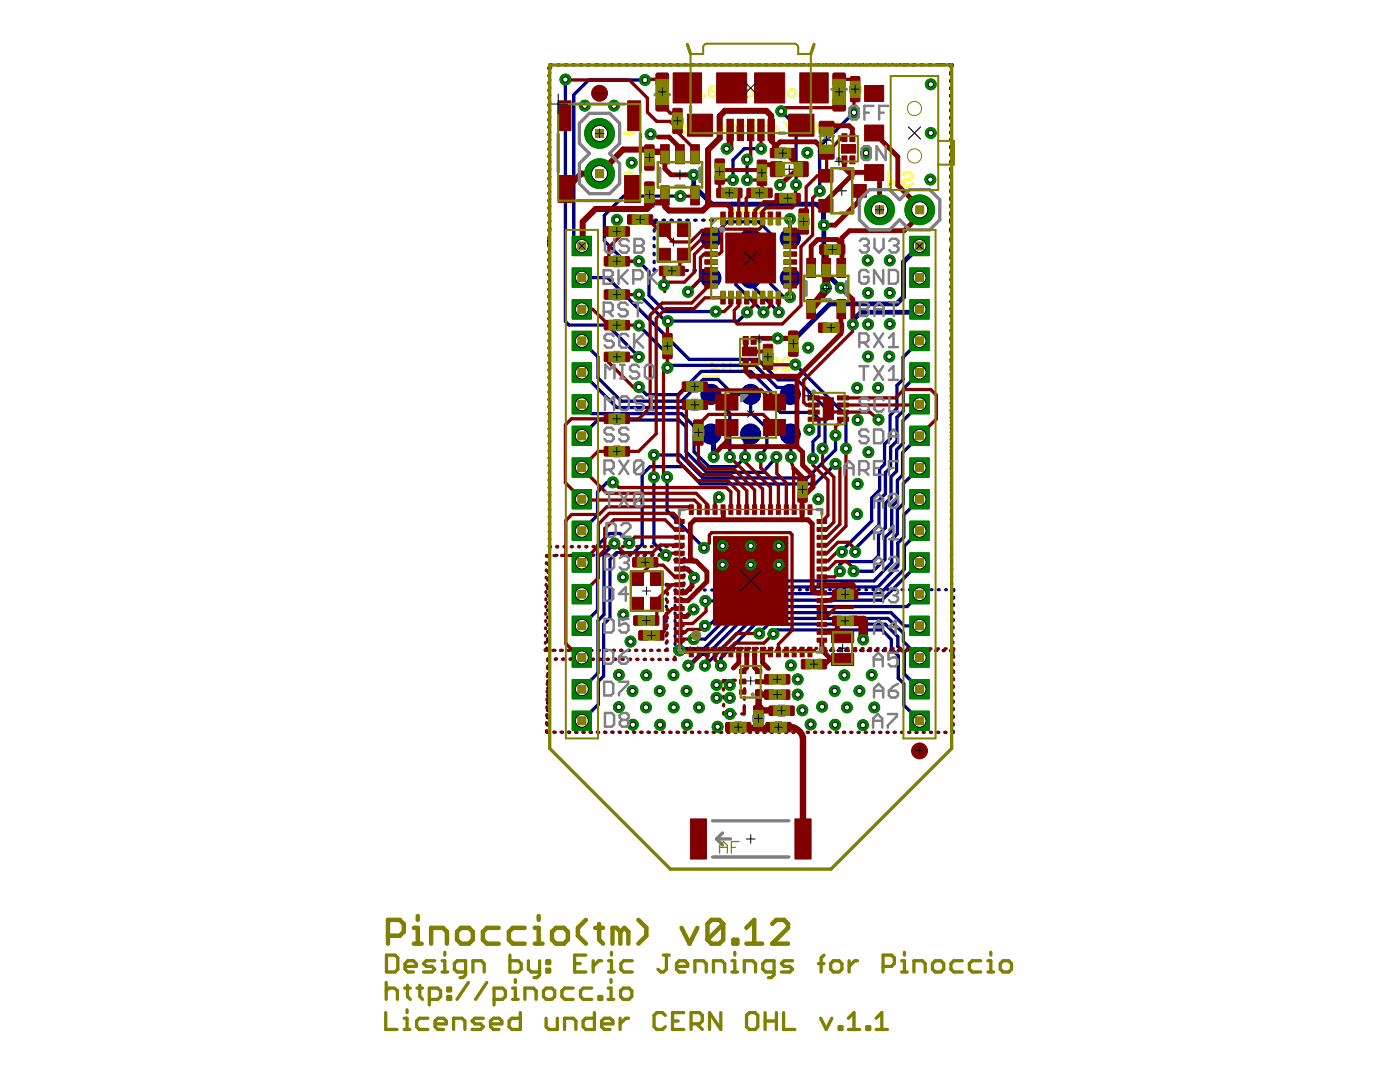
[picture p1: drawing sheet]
<svg xmlns="http://www.w3.org/2000/svg" width="279mm" height="216mm" viewBox="0 0 279 216" stroke-linecap="round" stroke-linejoin="round" font-family="sans-serif">
<path d="M140.5 47.6h2.8M141.9 46.1v2.9M140.5 78.7h2.8M141.9 77.3v2.8" fill="none" stroke="#000" stroke-width=".2"/>
<path d="M124.5 26.6h1.8M124.5 34.7h1.9M125.5 33.8v1.8M177.3 34.4v2.7l.9-.9 .9 .9v-2.7M180.2 34.9l.5-.5h.9l.5 .5v.4l-.5 .5h-.9l-.5 .4v.5l.5 .4h.9l.5-.4" fill="none" stroke="#ff0" stroke-width=".49"/>
<g fill="none" stroke="#ff0" stroke-width=".4">
<path d="M137.2 17.5l-.4-.3h-.7l-.4 .3v.4l1.5 1.4h-1.5M138.1 19.3h1.4M139.5 17.9l-.7-.7v2.1M140.3 19h.4v.3h-.4zM141.6 17.5v1.5l.4 .3h.7l.4-.3M141.6 17.5l.4-.3h.7l.4 .3v1.5M141.6 17.5l1.5 1.5M144 17.9l.7 1.4 .7-1.4M149.1 17.9h.7l.4 .3v.8l-.4 .3h-.7l-.4-.3v-.8zM151 19.3h.7M151.4 16.8v.4M151.7 17.9h-.3v1.4"/>
<path d="M152.7 17.9h1l.4 .3v.8l-.4 .3h-1M155 17.9h1.1l.4 .3v.8l-.4 .3h-1.1M157.7 17.9h.8l.3 .3v.8l-.3 .3h-.8l-.3-.3v-.8zM159.7 19.3v-1.1l.4-.3h1.1v1.4M162 19.3h.8M162.4 16.8v.4M162.8 17.9h-.4v1.4M165.1 19.3h-1.1l-.3-.3v-.8l.3-.3h1.1v2.1M135.7 25.4l.3-.4h.8l.3 .4v.7l-.3 .4h-.8l-.3-.4zM138 26.5h.7M138.3 23.9v.4M138.7 25h-.4v1.5"/>
<path d="M139.5 26.1h.4v.4h-.4zM140.8 25h1.1l.3 .4v.7l-.3 .4h-1.1M143.2 25h1l.4 .4v.7l-.4 .4h-1M145.5 25.4l.4-.4h.7l.4 .4v.7l-.4 .4h-.7l-.4-.4zM147.9 26.5v-1.1l.3-.4h1.1v1.5M150.2 26.5h.7M150.5 23.9v.4M150.9 25h-.4v1.5M153.3 26.5h-1.1l-.4-.4v-.7l.4-.4h1.1v2.2M154.2 24.3l1.4 2.2M156.5 24.3l1.5 2.2M158.8 25h.4v.4h-.4z"/>
<path d="M158.8 26.1h.4v.4h-.4zM161.5 26.5h-1.1l-.3-.4v-.7l.3-.4h1.1v2.2M162.4 25h.7M162.8 24.7v1.4l-.4 .4M164 25h.7M164.3 24.7v1.4l-.3 .4M167 24.3v2.2M167 25.4l-.3-.4h-.7l-.4 .4v1.1M140.3 43.9h3.2M147.1 40.7l-.4-.3h-.7l-.4 .3v.4l1.5 1.4h-1.5M148 40.4v1.8l.4 .3h.7l.4-.3v-1.8M150.4 41.8l.3-.3h1.1v.7l-.3 .3h-.8l-.3-.3z"/>
<path d="M150.4 40.4l.7 .3 .7 .8M152.7 42.5h1.5M154.2 41.1l-.7-.7v2.1M140.3 75.1h3.2M143.4 71.9l-.4-.3h-.7l-.4 .3v.4l1.5 1.4h-1.5M145 73l-.7 .7M145.7 73h-1l-.4-.3v-.8l.4-.3h1v2.1M146.7 71.6h1.4v2.1M147.4 72.7h.7M149.7 73l-.7 .7M150.5 73h-1.1l-.4-.3v-.8l.4-.3h1.1v2.1M151.4 73l.3-.3h1.1v.7l-.3 .3h-.8l-.3-.3z"/>
<path d="M151.4 71.6l.7 .3 .7 .8M153.8 71.6h1.4v1.1l-.7-.4h-.4l-.3 .4v.7l.3 .3h.7l.4-.3M157.6 71.9l-.4-.3h-.7l-.4 .3v.4l1.5 1.4h-1.5"/>
</g>
<g fill="#000080" stroke="#000080" stroke-width=".2">
<circle cx="157.7" cy="78.7" r="2.01"/>
<circle cx="149.8" cy="78.7" r="2.01"/>
<circle cx="141.9" cy="78.7" r="2.01"/>
<circle cx="157.7" cy="86.6" r="2.01"/>
<circle cx="149.8" cy="86.6" r="2.01"/>
<circle cx="141.9" cy="86.6" r="2.01"/>
<circle cx="157.7" cy="47.6" r="2.01"/>
<circle cx="149.8" cy="47.6" r="2.01"/>
<circle cx="141.9" cy="47.6" r="2.01"/>
<circle cx="157.7" cy="55.5" r="2.01"/>
<circle cx="149.8" cy="55.5" r="2.01"/>
<circle cx="141.9" cy="55.5" r="2.01"/>
</g>
<g fill="none" stroke="#000080" stroke-width=".66">
<path d="M109.7 14.5v.1M109.7 15.9v.2M109.7 17.4v.2M109.7 18.9v.2M110 13h-.3v.2M111.3 13h.2M112.8 13h.2M112.8 15.9v48.3l.8 .7h7.7l6.2 6.3M114.3 13h.3M115.8 13h.3M117.4 13h.2M118.9 13h.5"/>
<path d="M120.6 13h.2M122.1 13h.2M123.6 13h.2M125.1 13h.1M126.5 13h.2M128 13h.2M128.7 16h-11.2l-3 2.9v28.6l1.6 1.6M129.5 13h.2M130.9 13h.2M132.4 13h.2M133.9 13h.2M135.4 13h.2"/>
<path d="M136.8 13h.2M138.3 13h.2M139.8 13h.2M141.2 13h.2M142.7 13h.2M144.2 13h.2M145.7 13h.2M147.1 13h.2M148.6 13h.2M150.1 13h.2M151.6 13h.1M153 13h.2"/>
<path d="M154.5 12.9h.2M156 12.9h.1M157.4 12.9h.2M158.9 12.9h.2M160.4 12.9h.2M161.9 12.9h.2M163.3 12.9h.2M164.8 12.9h.2M166.3 12.9h.2M167.7 12.9h.2M169.2 12.9h.2M170.7 12.9h.2"/>
<path d="M172.1 12.9h.2M173.6 12.9h.2M175.1 12.9h.2M176.6 12.9h.2M178 12.9h.2M179.5 12.9h.2M181 12.9h.2M182.5 12.9h.1M183.9 12.9h.2M185.4 12.9h.2M186.9 12.9h.2M188.3 12.9h.2"/>
<path d="M189.8 14.6v.2M189.8 16.1v.2M189.8 17.6v.2M189.8 19v.2M189.8 12.9h.2v.2h-.2v.2M109.7 20.4v.2M109.7 21.9v.2M109.7 23.3v.2M109.7 24.8v.2M109.7 26.3v.2M109.7 27.8v.2M109.7 29.3v.1"/>
<path d="M109.7 30.7v.2M109.7 32.2v.2M109.7 33.7v.2M109.7 35.2v.2M109.7 36.6v.2M109.7 38.1v.2M109.7 39.6v.2M135.8 39.1h-11.3l-3.9 3.9v5.1l4.1 4h2.8l2 2.1v4.7l3.3 3.3h10M149.1 31.8v4.1M151.9 29.7h-3.4l-2.2 2.2v4M155.9 22.2l3 3v11.7M170.4 22.5l-6.9 6.8 .1 8.8"/>
<path d="M189.8 20.5v.2M189.8 22v.2M189.8 23.5v.2M189.8 25v.1M189.8 26.4v.2M189.8 27.9v.2M189.8 29.4v.2M189.8 30.8v.2M189.8 32.3v.2M189.8 33.8v.2M189.8 35.3v.2M189.8 36.7v.2"/>
<path d="M189.8 38.2v.2M189.8 39.7v.2M109.6 50.2v.2M109.6 51.7v.2M109.6 53.2v.1M109.6 54.6v.2M109.6 56.1v.2M109.6 57.6v.1M109.6 59v.2M109.6 47.6l-.1 1.3M109.7 41.1v.2M109.7 42.6v.2"/>
<path d="M109.7 44v.2M109.7 45.5v.8M116.1 55.4h5.1l16.3 16.3h13.7l4.1 4.1h3.8l5.6 5.5v7.7l-.5 .5M127.5 58.8l5.3 5.3h14.5l1.8-1.8M130.6 45.8v.3M130.6 47.4v.3M130.6 49v.3M130.6 50.5v.3M130.6 52.1v.3M130.6 53.7v.3h.3M131 43.9h-.3v.6l-.1-.2v.3M132.1 54h.3"/>
<path d="M132.3 43.9h.3M133.7 54h.3M133.9 43.9h.3M135.3 54h.3M135.5 43.9h.3M136.9 54h.3M137.1 43.9h.3M138.5 54h.3M138.6 43.9h.3M140.1 54h.3M140.2 43.9h.3M141.8 43.9h.3v.4"/>
<path d="M141.9 55.5h-1.8l-2.8 2.7M142 53.6v.4h-.4M142 52v.4M142 50.4v.3M142 48.8v.3M142.1 47.2l-.1 .3M142.1 45.6v.3M143.6 47.8l-1.7-.2 3.3-3.3h6.2l2.4 2.3v10l2.6 2.7h1.3M149.8 55.5l-.2 .9 5.8 5.9M149.8 47.6l-.2-.5-2.7 2.7v7l5.5 5.5M157.7 43.7v3.9M164.4 44.9l-.1 .2"/>
<path d="M189.8 41.2v.2M189.8 42.7v.1M189.8 44.1v.2M189.8 45.6v.6M189.8 47.5v.4M189.8 49.2v.6M189.8 51.1v.2M189.8 52.6v.2M189.8 54v.3M189.8 55.5v.3M189.8 57v.2M189.8 58.5v.2"/>
<path d="M109.6 60.5v.2M109.6 62v.2M109.6 63.4v.2M109.6 64.9v.2M109.6 66.4v.2M109.6 67.8v.2M109.6 69.3v.2M109.6 70.8v.2M109.6 72.2v.2M109.6 73.7v.2M109.6 75.2v.2M109.6 76.6v.2"/>
<path d="M109.6 78.1v.2M109.6 79.6v.2M116.1 68l3.2 3.2v4.2l4.7 4.7h12l4.4-4.4h2.9l3 3h3.5M116.8 75.1l-.7-.8 7 7h16l2.2-2.2h1.1l1.1-1.1-1.6 .7 3.7 3.8v8.7M127.5 65l5.7 5.7v2.7l.5-.5h17l4.4 4.4h2.5l-1.5 1.5v.4l1.6-.5M127.5 77.2l1.5 1.6h6.3l4.7-4.7h9.8l4 4v2.3l1.9 1.9h6.5l1.2 1.3v3.4l-1.2 1.1v3.4M149.8 78.7v3.6l3.2 3.1v3.6l-1.2 2.2M149.8 78.7l.1 .1M156.8 78.1l.9 .6M157.7 78.7l-1.5 .1M158.7 72.7l10.1 10.1v6.7M183.5 68l-3.3 3.3v4.4l-1.2 1.2v4.6l-1.3 1.3v4.7l-1.2 1.1v4l-.9 1v4.2l-1.6 1.6v4.5l-6 5.9v.3"/>
<path d="M183.5 74.3l-3.2 3.3v4.4l-1.3 1.2v4.8l-1.3 1.3v4l-1 1v4.2l-1.3 1.4v4.9l-4.8 4.8 .1 .5M189.8 60v.2M189.8 61.5v.2M189.8 63v.2M189.8 64.5v.2M189.8 66v.2M189.8 67.5v.4M189.8 69.2v.2M189.8 70.6v.2M189.8 72.1v.2M189.8 73.6v.2M189.8 75.1l.1 .1"/>
<path d="M189.9 76.5v.2M189.9 78v.2M189.9 79.5v.2M109.6 81v.2M109.6 82.5v.2M109.6 84v.2M109.6 85.5v.1M109.6 86.9v.2M109.6 88.4v.2M109.7 89.9v.1M109.7 91.3v.2M109.7 92.8v.2"/>
<path d="M109.7 94.3v.1M109.7 95.7v.2M109.7 97.2v.2M109.7 98.7v.1M116.1 80.7l1.9 1.8h18l2.5 2.5v5.1l3 3h5.4l1.8-1.9v-3.5l1.1-1.1-1.3-.2M116.1 87l3.2-3.2h16.2l1.4 1.4v4.9l4.1 4.1h11.3l2.6-3M122.3 96.2h-1.1l-1.9 2v4.6l-3.2 3.1M130.5 95.2v13.2l2.4 2.4M133.1 95.2v6.7l7.4 7.4M157.7 86.6l.1 .2v4.4M166.8 92.6l-4.2 4h-22.8l-3.4-3.5h-6.6l-1.6 1.6v13.9l-1.7 1.7h-3.5l-1.3 1.4v11.6l-1.2 1.3v10.3l-1.1 1.1v4.5l-3.3 3.3M166.8 86.6v3.1l-5.7 5.7h-20.8l-4.6-4.6h-5.2"/>
<path d="M183.5 80.7l-3.3 3.2v4.6l-1.3 1.2v4.3l-1.1 1.1v4.2l-1.1 1.1v4.9l-1.4 1.4v4.2l-1.1 1.2h-5.9l-.7 .6v1.3M183.5 93.3l-3.2 3.2v4l-1.2 1.2v4.8l-1.1 1.1v4.6l-3.6 3.7h-25.7l-4 4h-3.9M183.5 87l-3.4 3.3v4.5l-1 1v4.1l-1.1 1.2v4.9l-1.4 1.2v4.5l-2.4 2.3h-3.9M183.5 99.6l-3.1 3.1v4.5l-1.2 1.2v4.5l-4 4.2h-25.7l-8.1 7.8h-.7M189.9 81v.2M189.9 82.4v.2M189.9 83.9v.2M189.9 85.4v.2M189.9 86.9v.2M189.9 88.3v.2M189.9 89.8v.2M189.9 91.3v.2"/>
<path d="M189.9 92.8v.2M189.9 94.2v.2M189.9 95.7v.2M189.9 97.2v.2M189.9 98.7v.1M109.3 117.1v.4M109.3 118.8v.2M109.3 115.5v.3M109.4 114v.2M109.4 112.4v.3M109.7 110.8h-.2v.3M109.7 100.1v.2"/>
<path d="M109.7 101.6v.2M109.7 103.1v.2M109.7 104.5v.2M109.7 108.9v.2h.2M109.7 106v.2M109.7 107.5v.2M110.9 110.8h.2M111.1 109.1h.2M112.6 109.1h.2M112.6 110.8h-.2M113.9 110.8h.2M114 109.1h.2"/>
<path d="M115.4 110.8h.2M115.5 109.1h.2M116.9 110.8h.2M116.9 109.1h.2M118.3 110.8h.2M118.4 109.1h.2M119.8 110.7h.2M119.8 109.1h.2M121.3 109.1h.2M121.3 110.7h.2M122.6 108.4l-2.1 2.1v12.1l-1.2 1.2v10.5l-3.2 3.2M122.7 109.1h.2"/>
<path d="M122.8 110.7h.2M124.2 109.1h.2M124.2 110.7h.2M125.6 108.4l-1.9-2h-2l-2.4 2.4v13l-3.2 3.1M125.6 109.1h.2M125.7 110.7h.2M127.1 109.1h.2M127.2 110.7h.2M128.5 109.1h.2M128.7 110.7h.2M130 109.1h.2M130.2 110.6h.1"/>
<path d="M131.4 109.1h.2M131.6 110.6h.2M132.9 109.1h.1M133 118.1v.1M133 119.5v.2M133.1 110.6h.2l-.1 1h.3M133.3 116.6h-.3v.2M134.3 109.1h.2M134.6 116.6h.3M134.7 119.3v.2M134.8 111.6h.4M134.9 117.8h-.2v.2"/>
<path d="M135.8 109.1h.1v.1M135.9 110.5v.2M135.9 112v.2M135.9 113.5v.2M135.9 114.9v.2M135.9 116.4v.2M135.9 117.9v.2M135.9 119.4v.1M136.2 117.8h.2M136.5 111.5h.1v.3M136.5 116.3v.3h-.3M136.5 114.7v.3"/>
<path d="M136.5 113.1v.3M137.6 117.7h.2M139.1 117.7h.2M140.6 117.7h.1M142 117.7h.2M143.5 117.7h.2M144.9 117.7h.2M146.4 117.7h.2M147.9 117.7h.1M149.3 117.7h.2M150.8 117.7h.2M152.3 117.7h.1"/>
<path d="M153.7 117.7h.2M155.2 117.7h.1M156.6 117.7h.2M158.1 117.7h.2M159.5 117.7h.2M161 117.7h.2M162.5 117.7h.1M163.9 117.7h.4M165.5 117.7h.2M167 117.7h.2M168.4 117.7h.2M169.9 117.7h.2"/>
<path d="M171.3 117.7h.2M172.8 117.7h.2M174.2 117.7h.2M175.7 117.7h.2M177.1 117.7h.2M178.6 117.7h.1M180 117.7h.2M181.5 117.7h.1M182.9 117.7h.2M183.5 105.9l-3 3.1v4.6l-4.9 4.9h-25.8l-9 9h-2.4M183.5 112.2l-7.5 7.6h-25.8l-9.8 9.7h-4.5l-.3 .3M183.5 118.6l-2.5 2.4h-30.3l-9.5 9.6h-1.5l-2.3 2.2"/>
<path d="M184.4 117.7h.1M185.8 117.7h.2M187.3 117.7h.1M188.7 117.7h.2M189.9 100.1v.2M189.9 101.6v.2M189.9 103.1v.2M189.9 104.6v.2M189.9 106v.2M189.9 107.5v.2M189.9 109v.2M189.9 110.5v.2"/>
<path d="M189.9 112v.1M189.9 113.4v.2M189.9 114.9v.2M189.9 116.4v.2M189.9 117.8v.2M189.9 119.3v.2M190.2 117.7h.1v.2M190.3 119.1v.3M109.1 129.3v.5h.2M109.3 120.2v.2M109.3 121.7v.1M109.3 123.1v.2"/>
<path d="M109.3 124.6v.1M109.3 126v.2M109.3 127.4v.7M109.3 138.7v.2M109.3 137.3v.1M109.3 134.4v.1M109.3 135.8v.2M109.4 132.9v.2M109.6 131.5h-.2v.1M110.6 129.8h.1M110.9 131.5h.2M112 129.8h.2"/>
<path d="M112.4 131.5h.1M113.5 129.8h.2M113.8 131.5h.2M115 129.8h.2M115.3 131.5h.2M116.5 129.8h.2M116.8 131.5h.2M118 129.8h.2M118.3 131.5h.2M119.4 129.8h.2M119.7 131.5h.2M120.9 129.8h.2"/>
<path d="M121.2 131.5l.2 .1M122.4 129.8h.2M122.7 131.6h.2M123.9 129.8h.2M124.2 131.6h.2M125.4 129.8h.2M125.7 131.6h.2M126.9 129.8h.1M127.1 131.6h.2M128.3 129.8h.2M128.6 131.6h.2M129.8 129.8h.2"/>
<path d="M130.1 131.6h.2M131.3 129.8h.2M131.6 131.6h.2M133 129.6v.2h-.2M133 120.9v.2M133 122.4v.2M133 123.8v.2M133 125.3v.2M133 126.7v.2M133 128.2v.1M133.1 131.6h.2M134.7 131.4v.2h-.2"/>
<path d="M134.7 120.8v.2M134.7 122.3v.2M134.7 123.8v.2M134.7 125.3v.3M134.7 126.9v.2M134.7 128.4v.2M134.7 129.9v.2M135.9 129.7v.2h.2M135.9 120.8v.2M135.9 122.3v.2M135.9 123.8v.2M135.9 125.2v.2"/>
<path d="M135.9 126.7v.2M135.9 128.2v.2M137.4 129.9h.2M138.9 129.9h.2M140.3 129.9h.2M141.8 129.8h.2M143.3 129.8h.2M144.7 129.8h.2M146.2 129.8h.2M147.7 129.8h.2M149.1 129.8h.2M150.6 129.8h.2"/>
<path d="M151.5 126.4l1.9-1.9h23.3l2.5 2.5v2l1.3 1.3v4.2l3 3M152.1 129.8h.2M153.6 129.8h.1M154.3 126.5l.8-.8h20.9l1.9 1.9v1.9l1.4 1.3v4.5l1.1 1.1v4.3l3.1 3.1M155 129.8h.2M156.5 129.8h.2M158 129.8h.1M159.4 129.8h.2M160.9 129.8h.2M162.4 129.8h.1M163.8 129.8h.7M165.8 129.8h.2"/>
<path d="M167.3 129.8h.2M168.7 129.8h.3M170.2 129.8h.3M171.7 129.8h.3M173.2 129.8h.3M174.7 129.8h.2M176.2 129.8h.2M177.7 129.8h.2M179.2 129.8h.3M180.7 129.8h.2M182.2 129.8h.2M183.5 131.2l-3.2-3.2v-1.7l-3.1-2.9h-25.4l-7.9 7.9v1.5"/>
<path d="M183.5 124.9h-3.1l-2.6-2.7h-26.5l-10.6 10.6M183.7 129.8h.2M185.2 129.8h.2M186.7 129.8h.2M188.2 129.8h.2M189.9 120.8v.2M189.9 122.3v.1M189.9 123.7v.2M189.9 125.2v.2M189.9 126.7v.2M189.9 128.2v.2M189.9 129.6v.2h-.2"/>
<path d="M190.2 129.6v1.4M190.2 128.1v.2M190.2 132.2v.3M190.2 133.8v.2M190.2 135.3v.2M190.2 126.6v.2M190.2 136.8v.2M190.2 138.3v.3M190.2 139.8v.3M190.2 125.1v.2M190.2 123.6v.2M190.3 122.1v.2"/>
<path d="M190.3 120.6v.2M109.2 146v.1h.2M109.2 144.5v.2M109.3 143.1v.1M109.3 140.2v.1M109.3 141.6v.2M110.7 146.1h.1M112.1 146.1h.2M113.6 146.1h.1M115 146.1h.2M116.4 146.1h.2M117.9 146.1h.1"/>
<path d="M119.3 146.1h.2M120.8 146.1h.1M122.2 146.1h.2M123.7 146.1h.1M125.1 146.1h.2M126.6 146.1h.1M128 146.1h.2M129.4 146.1h.2M130.9 146.1h.1M132.3 146.1h.2M133.8 146.1h.1M135.2 146.1h.2"/>
<path d="M136.7 146.1h.1M138.1 146.1h.2M139.6 146.1h.1M141 146.1h.2M142.4 146.1h.2M143.9 146.1h.1M145.3 146.1h.2M146.8 146.1h.1M148.2 146.1h.2M149.6 146.1h.2M151.1 146.1h.2M152.5 146.1h.2"/>
<path d="M154 146.1h.2M155.4 146.1h.2M156.9 146.1h.1M158.3 146.1h.2M159.8 146.1h.1M161.2 146.1h.2M162.6 146.1h.2M164.1 146.1h.2M165.5 146.1h.2M167 146.1h.2M168.4 146.1h.2M169.9 146.1h.1"/>
<path d="M171.3 146.1h.2M172.8 146.1h.1M174.2 146.1h.2M175.6 146.1h.2M177.1 146.1h.1M178.5 146.1h.2M180 146.1h.1M181.4 146.1h.2M182.9 146.1h.1M184.3 146.1h.2M185.8 146.1h.1M187.2 146.1h.2"/>
<path d="M188.6 146.1h.2M190.2 141.4v.2M190.2 142.9v.2M190.2 144.4v.2M190.2 145.9v.2h-.1"/>
</g>
<path d="M138.4 34.9v2.2l3.7 3.6h20.9l1.3 1.4 .1 12 3.4 3.3M183.5 49.1l-3.2 3.2v7l-1.4 1.3h-13.3l-6.9 6.9h-3.5M183.5 61.7l-.6 .6h-11.1l-1.6 1.6v.8M141.9 86.6l.4-.5 .1 5.1M138.7 121.3l-.3 .3" fill="none" stroke="#000080" stroke-width=".97"/>
<path d="M181.6 47.2h3.8v3.8h-3.8z" fill="#008000" stroke="#008000" stroke-width=".2"/>
<circle cx="183.5" cy="49.1" r="1.29" fill="#fff" stroke="#000" stroke-width=".2"/>
<path d="M181.6 53.5h3.8v3.8h-3.8z" fill="#008000" stroke="#008000" stroke-width=".2"/>
<circle cx="183.5" cy="55.4" r="1.29" fill="#fff" stroke="#000" stroke-width=".2"/>
<path d="M181.6 59.8h3.8v3.8h-3.8z" fill="#008000" stroke="#008000" stroke-width=".2"/>
<circle cx="183.5" cy="61.7" r="1.29" fill="#fff" stroke="#000" stroke-width=".2"/>
<path d="M181.6 66.1h3.8v3.9h-3.8z" fill="#008000" stroke="#008000" stroke-width=".2"/>
<circle cx="183.5" cy="68" r="1.29" fill="#fff" stroke="#000" stroke-width=".2"/>
<path d="M181.6 72.4h3.8v3.9h-3.8z" fill="#008000" stroke="#008000" stroke-width=".2"/>
<circle cx="183.5" cy="74.3" r="1.29" fill="#fff" stroke="#000" stroke-width=".2"/>
<path d="M181.6 78.7h3.8v3.9h-3.8z" fill="#008000" stroke="#008000" stroke-width=".2"/>
<circle cx="183.5" cy="80.7" r="1.29" fill="#fff" stroke="#000" stroke-width=".2"/>
<path d="M181.6 85h3.8v3.9h-3.8z" fill="#008000" stroke="#008000" stroke-width=".2"/>
<circle cx="183.5" cy="87" r="1.29" fill="#fff" stroke="#000" stroke-width=".2"/>
<path d="M181.6 91.4h3.8v3.8h-3.8z" fill="#008000" stroke="#008000" stroke-width=".2"/>
<circle cx="183.5" cy="93.3" r="1.29" fill="#fff" stroke="#000" stroke-width=".2"/>
<path d="M181.6 97.7h3.8v3.8h-3.8z" fill="#008000" stroke="#008000" stroke-width=".2"/>
<circle cx="183.5" cy="99.6" r="1.29" fill="#fff" stroke="#000" stroke-width=".2"/>
<path d="M181.6 104h3.8v3.8h-3.8z" fill="#008000" stroke="#008000" stroke-width=".2"/>
<circle cx="183.5" cy="105.9" r="1.29" fill="#fff" stroke="#000" stroke-width=".2"/>
<path d="M181.6 110.3h3.8v3.9h-3.8z" fill="#008000" stroke="#008000" stroke-width=".2"/>
<circle cx="183.5" cy="112.2" r="1.29" fill="#fff" stroke="#000" stroke-width=".2"/>
<path d="M181.6 116.6h3.8v3.9h-3.8z" fill="#008000" stroke="#008000" stroke-width=".2"/>
<circle cx="183.5" cy="118.6" r="1.29" fill="#fff" stroke="#000" stroke-width=".2"/>
<path d="M181.6 123h3.8v3.8h-3.8z" fill="#008000" stroke="#008000" stroke-width=".2"/>
<circle cx="183.5" cy="124.9" r="1.29" fill="#fff" stroke="#000" stroke-width=".2"/>
<path d="M181.6 129.3h3.8v3.8h-3.8z" fill="#008000" stroke="#008000" stroke-width=".2"/>
<circle cx="183.5" cy="131.2" r="1.29" fill="#fff" stroke="#000" stroke-width=".2"/>
<path d="M181.6 135.6h3.8v3.8h-3.8z" fill="#008000" stroke="#008000" stroke-width=".2"/>
<circle cx="183.5" cy="137.5" r="1.29" fill="#fff" stroke="#000" stroke-width=".2"/>
<path d="M181.6 141.9h3.8v3.9h-3.8z" fill="#008000" stroke="#008000" stroke-width=".2"/>
<circle cx="183.5" cy="143.8" r="1.29" fill="#fff" stroke="#000" stroke-width=".2"/>
<path d="M114.2 47.2h3.8v3.8h-3.8z" fill="#008000" stroke="#008000" stroke-width=".2"/>
<circle cx="116.1" cy="49.1" r="1.29" fill="#fff" stroke="#000" stroke-width=".2"/>
<path d="M114.2 53.5h3.8v3.8h-3.8z" fill="#008000" stroke="#008000" stroke-width=".2"/>
<circle cx="116.1" cy="55.4" r="1.29" fill="#fff" stroke="#000" stroke-width=".2"/>
<path d="M114.2 59.8h3.8v3.8h-3.8z" fill="#008000" stroke="#008000" stroke-width=".2"/>
<circle cx="116.1" cy="61.7" r="1.29" fill="#fff" stroke="#000" stroke-width=".2"/>
<path d="M114.2 66.1h3.8v3.9h-3.8z" fill="#008000" stroke="#008000" stroke-width=".2"/>
<circle cx="116.1" cy="68" r="1.29" fill="#fff" stroke="#000" stroke-width=".2"/>
<path d="M114.2 72.4h3.8v3.9h-3.8z" fill="#008000" stroke="#008000" stroke-width=".2"/>
<circle cx="116.1" cy="74.3" r="1.29" fill="#fff" stroke="#000" stroke-width=".2"/>
<path d="M114.2 78.7h3.8v3.9h-3.8z" fill="#008000" stroke="#008000" stroke-width=".2"/>
<circle cx="116.1" cy="80.7" r="1.29" fill="#fff" stroke="#000" stroke-width=".2"/>
<path d="M114.2 85h3.8v3.9h-3.8z" fill="#008000" stroke="#008000" stroke-width=".2"/>
<circle cx="116.1" cy="87" r="1.29" fill="#fff" stroke="#000" stroke-width=".2"/>
<path d="M114.2 91.4h3.8v3.8h-3.8z" fill="#008000" stroke="#008000" stroke-width=".2"/>
<circle cx="116.1" cy="93.3" r="1.29" fill="#fff" stroke="#000" stroke-width=".2"/>
<path d="M114.2 97.7h3.8v3.8h-3.8z" fill="#008000" stroke="#008000" stroke-width=".2"/>
<circle cx="116.1" cy="99.6" r="1.29" fill="#fff" stroke="#000" stroke-width=".2"/>
<path d="M114.2 104h3.8v3.8h-3.8z" fill="#008000" stroke="#008000" stroke-width=".2"/>
<circle cx="116.1" cy="105.9" r="1.29" fill="#fff" stroke="#000" stroke-width=".2"/>
<path d="M114.2 110.3h3.8v3.9h-3.8z" fill="#008000" stroke="#008000" stroke-width=".2"/>
<circle cx="116.1" cy="112.2" r="1.29" fill="#fff" stroke="#000" stroke-width=".2"/>
<path d="M114.2 116.6h3.8v3.9h-3.8z" fill="#008000" stroke="#008000" stroke-width=".2"/>
<circle cx="116.1" cy="118.6" r="1.29" fill="#fff" stroke="#000" stroke-width=".2"/>
<path d="M114.2 123h3.8v3.8h-3.8z" fill="#008000" stroke="#008000" stroke-width=".2"/>
<circle cx="116.1" cy="124.9" r="1.29" fill="#fff" stroke="#000" stroke-width=".2"/>
<path d="M114.2 129.3h3.8v3.8h-3.8z" fill="#008000" stroke="#008000" stroke-width=".2"/>
<circle cx="116.1" cy="131.2" r="1.29" fill="#fff" stroke="#000" stroke-width=".2"/>
<path d="M114.2 135.6h3.8v3.8h-3.8z" fill="#008000" stroke="#008000" stroke-width=".2"/>
<circle cx="116.1" cy="137.5" r="1.29" fill="#fff" stroke="#000" stroke-width=".2"/>
<path d="M114.2 141.9h3.8v3.9h-3.8z" fill="#008000" stroke="#008000" stroke-width=".2"/>
<circle cx="116.1" cy="143.8" r="1.29" fill="#fff" stroke="#000" stroke-width=".2"/>
<circle cx="175.5" cy="41.9" r="2.96" fill="#008000" stroke="#008000" stroke-width=".2"/>
<circle cx="175.5" cy="41.9" r="1.61" fill="#fff" stroke="#000" stroke-width=".2"/>
<circle cx="183.6" cy="41.9" r="2.96" fill="#008000" stroke="#008000" stroke-width=".2"/>
<circle cx="183.6" cy="41.9" r="1.61" fill="#fff" stroke="#000" stroke-width=".2"/>
<circle cx="119.7" cy="26.6" r="2.96" fill="#008000" stroke="#008000" stroke-width=".2"/>
<circle cx="119.7" cy="26.6" r="1.61" fill="#fff" stroke="#000" stroke-width=".2"/>
<circle cx="119.7" cy="34.7" r="2.96" fill="#008000" stroke="#008000" stroke-width=".2"/>
<circle cx="119.7" cy="34.6" r="1.61" fill="#fff" stroke="#000" stroke-width=".2"/>
<circle cx="138.4" cy="121.6" r="1.08" fill="#008000" stroke="#008000" stroke-width=".2"/>
<circle cx="138.4" cy="121.6" r=".53" fill="#fff" stroke="#000" stroke-width=".2"/>
<circle cx="143.2" cy="145" r="1.08" fill="#008000" stroke="#008000" stroke-width=".2"/>
<circle cx="143.2" cy="145" r=".53" fill="#fff" stroke="#000" stroke-width=".2"/>
<circle cx="137.1" cy="144.6" r="1.08" fill="#008000" stroke="#008000" stroke-width=".2"/>
<circle cx="137.1" cy="144.6" r=".53" fill="#fff" stroke="#000" stroke-width=".2"/>
<circle cx="131.7" cy="144.6" r="1.08" fill="#008000" stroke="#008000" stroke-width=".2"/>
<circle cx="131.7" cy="144.6" r=".53" fill="#fff" stroke="#000" stroke-width=".2"/>
<circle cx="126.3" cy="144.6" r="1.08" fill="#008000" stroke="#008000" stroke-width=".2"/>
<circle cx="126.3" cy="144.6" r=".53" fill="#fff" stroke="#000" stroke-width=".2"/>
<circle cx="143" cy="139.3" r="1.08" fill="#008000" stroke="#008000" stroke-width=".2"/>
<circle cx="143" cy="139.3" r=".53" fill="#fff" stroke="#000" stroke-width=".2"/>
<circle cx="143" cy="136.7" r="1.08" fill="#008000" stroke="#008000" stroke-width=".2"/>
<circle cx="143" cy="136.7" r=".53" fill="#fff" stroke="#000" stroke-width=".2"/>
<circle cx="161.8" cy="144.5" r="1.08" fill="#008000" stroke="#008000" stroke-width=".2"/>
<circle cx="161.8" cy="144.5" r=".53" fill="#fff" stroke="#000" stroke-width=".2"/>
<circle cx="137" cy="137.9" r="1.08" fill="#008000" stroke="#008000" stroke-width=".2"/>
<circle cx="137" cy="137.9" r=".53" fill="#fff" stroke="#000" stroke-width=".2"/>
<circle cx="131.7" cy="137.9" r="1.08" fill="#008000" stroke="#008000" stroke-width=".2"/>
<circle cx="131.7" cy="137.9" r=".53" fill="#fff" stroke="#000" stroke-width=".2"/>
<circle cx="126.2" cy="137.9" r="1.08" fill="#008000" stroke="#008000" stroke-width=".2"/>
<circle cx="126.2" cy="137.9" r=".53" fill="#fff" stroke="#000" stroke-width=".2"/>
<circle cx="163.3" cy="99.6" r="1.08" fill="#008000" stroke="#008000" stroke-width=".2"/>
<circle cx="163.3" cy="99.6" r=".53" fill="#fff" stroke="#000" stroke-width=".2"/>
<circle cx="159.2" cy="138.6" r="1.08" fill="#008000" stroke="#008000" stroke-width=".2"/>
<circle cx="159.2" cy="138.6" r=".53" fill="#fff" stroke="#000" stroke-width=".2"/>
<circle cx="125.8" cy="128" r="1.08" fill="#008000" stroke="#008000" stroke-width=".2"/>
<circle cx="125.8" cy="128" r=".53" fill="#fff" stroke="#000" stroke-width=".2"/>
<circle cx="144.2" cy="108.9" r="1.08" fill="#008000" stroke="#008000" stroke-width=".2"/>
<circle cx="144.2" cy="108.9" r=".53" fill="#fff" stroke="#000" stroke-width=".2"/>
<circle cx="144.2" cy="112.7" r="1.08" fill="#008000" stroke="#008000" stroke-width=".2"/>
<circle cx="144.2" cy="112.7" r=".53" fill="#fff" stroke="#000" stroke-width=".2"/>
<circle cx="149.8" cy="112.7" r="1.08" fill="#008000" stroke="#008000" stroke-width=".2"/>
<circle cx="149.8" cy="112.7" r=".53" fill="#fff" stroke="#000" stroke-width=".2"/>
<circle cx="149.8" cy="108.9" r="1.08" fill="#008000" stroke="#008000" stroke-width=".2"/>
<circle cx="149.8" cy="108.9" r=".53" fill="#fff" stroke="#000" stroke-width=".2"/>
<circle cx="155.4" cy="108.9" r="1.08" fill="#008000" stroke="#008000" stroke-width=".2"/>
<circle cx="155.4" cy="108.9" r=".53" fill="#fff" stroke="#000" stroke-width=".2"/>
<circle cx="155.4" cy="112.7" r="1.08" fill="#008000" stroke="#008000" stroke-width=".2"/>
<circle cx="155.4" cy="112.7" r=".53" fill="#fff" stroke="#000" stroke-width=".2"/>
<circle cx="138.5" cy="115.3" r="1.08" fill="#008000" stroke="#008000" stroke-width=".2"/>
<circle cx="138.5" cy="115.3" r=".53" fill="#fff" stroke="#000" stroke-width=".2"/>
<circle cx="145.6" cy="136.7" r="1.08" fill="#008000" stroke="#008000" stroke-width=".2"/>
<circle cx="145.6" cy="136.7" r=".53" fill="#fff" stroke="#000" stroke-width=".2"/>
<circle cx="123.5" cy="134.7" r="1.08" fill="#008000" stroke="#008000" stroke-width=".2"/>
<circle cx="123.5" cy="134.7" r=".53" fill="#fff" stroke="#000" stroke-width=".2"/>
<circle cx="129" cy="134.7" r="1.08" fill="#008000" stroke="#008000" stroke-width=".2"/>
<circle cx="129" cy="134.7" r=".53" fill="#fff" stroke="#000" stroke-width=".2"/>
<circle cx="134.4" cy="134.7" r="1.08" fill="#008000" stroke="#008000" stroke-width=".2"/>
<circle cx="134.4" cy="134.7" r=".53" fill="#fff" stroke="#000" stroke-width=".2"/>
<circle cx="171.2" cy="96.6" r="1.08" fill="#008000" stroke="#008000" stroke-width=".2"/>
<circle cx="171.2" cy="96.6" r=".53" fill="#fff" stroke="#000" stroke-width=".2"/>
<circle cx="173.3" cy="90.2" r="1.08" fill="#008000" stroke="#008000" stroke-width=".2"/>
<circle cx="173.3" cy="90.2" r=".53" fill="#fff" stroke="#000" stroke-width=".2"/>
<circle cx="175.3" cy="83.7" r="1.08" fill="#008000" stroke="#008000" stroke-width=".2"/>
<circle cx="175.3" cy="83.7" r=".53" fill="#fff" stroke="#000" stroke-width=".2"/>
<circle cx="175.2" cy="77.4" r="1.08" fill="#008000" stroke="#008000" stroke-width=".2"/>
<circle cx="175.2" cy="77.4" r=".53" fill="#fff" stroke="#000" stroke-width=".2"/>
<circle cx="173.2" cy="71.1" r="1.08" fill="#008000" stroke="#008000" stroke-width=".2"/>
<circle cx="173.2" cy="71.1" r=".53" fill="#fff" stroke="#000" stroke-width=".2"/>
<circle cx="177.5" cy="71.1" r="1.08" fill="#008000" stroke="#008000" stroke-width=".2"/>
<circle cx="177.5" cy="71.1" r=".53" fill="#fff" stroke="#000" stroke-width=".2"/>
<circle cx="173.2" cy="58.5" r="1.08" fill="#008000" stroke="#008000" stroke-width=".2"/>
<circle cx="173.2" cy="58.5" r=".53" fill="#fff" stroke="#000" stroke-width=".2"/>
<circle cx="177.6" cy="58.5" r="1.08" fill="#008000" stroke="#008000" stroke-width=".2"/>
<circle cx="177.6" cy="58.5" r=".53" fill="#fff" stroke="#000" stroke-width=".2"/>
<circle cx="134.5" cy="141.2" r="1.08" fill="#008000" stroke="#008000" stroke-width=".2"/>
<circle cx="134.5" cy="141.2" r=".53" fill="#fff" stroke="#000" stroke-width=".2"/>
<circle cx="128.9" cy="141.2" r="1.08" fill="#008000" stroke="#008000" stroke-width=".2"/>
<circle cx="128.9" cy="141.2" r=".53" fill="#fff" stroke="#000" stroke-width=".2"/>
<circle cx="123.5" cy="141.1" r="1.08" fill="#008000" stroke="#008000" stroke-width=".2"/>
<circle cx="123.5" cy="141.1" r=".53" fill="#fff" stroke="#000" stroke-width=".2"/>
<circle cx="139.5" cy="141.2" r="1.08" fill="#008000" stroke="#008000" stroke-width=".2"/>
<circle cx="139.5" cy="141.2" r=".53" fill="#fff" stroke="#000" stroke-width=".2"/>
<circle cx="172.2" cy="144.7" r="1.08" fill="#008000" stroke="#008000" stroke-width=".2"/>
<circle cx="172.2" cy="144.7" r=".53" fill="#fff" stroke="#000" stroke-width=".2"/>
<circle cx="166.7" cy="144.6" r="1.08" fill="#008000" stroke="#008000" stroke-width=".2"/>
<circle cx="166.7" cy="144.6" r=".53" fill="#fff" stroke="#000" stroke-width=".2"/>
<circle cx="171.5" cy="137.9" r="1.08" fill="#008000" stroke="#008000" stroke-width=".2"/>
<circle cx="171.5" cy="137.9" r=".53" fill="#fff" stroke="#000" stroke-width=".2"/>
<circle cx="166.6" cy="137.9" r="1.08" fill="#008000" stroke="#008000" stroke-width=".2"/>
<circle cx="166.6" cy="137.9" r=".53" fill="#fff" stroke="#000" stroke-width=".2"/>
<circle cx="168.5" cy="134.7" r="1.08" fill="#008000" stroke="#008000" stroke-width=".2"/>
<circle cx="168.5" cy="134.7" r=".53" fill="#fff" stroke="#000" stroke-width=".2"/>
<circle cx="174" cy="134.7" r="1.08" fill="#008000" stroke="#008000" stroke-width=".2"/>
<circle cx="174" cy="134.7" r=".53" fill="#fff" stroke="#000" stroke-width=".2"/>
<circle cx="174.5" cy="141.2" r="1.08" fill="#008000" stroke="#008000" stroke-width=".2"/>
<circle cx="174.5" cy="141.2" r=".53" fill="#fff" stroke="#000" stroke-width=".2"/>
<circle cx="169" cy="141.2" r="1.08" fill="#008000" stroke="#008000" stroke-width=".2"/>
<circle cx="169" cy="141.2" r=".53" fill="#fff" stroke="#000" stroke-width=".2"/>
<circle cx="164.1" cy="141" r="1.08" fill="#008000" stroke="#008000" stroke-width=".2"/>
<circle cx="164.1" cy="141" r=".53" fill="#fff" stroke="#000" stroke-width=".2"/>
<circle cx="143.5" cy="99.2" r="1.08" fill="#008000" stroke="#008000" stroke-width=".2"/>
<circle cx="143.5" cy="99.2" r=".53" fill="#fff" stroke="#000" stroke-width=".2"/>
<circle cx="157.8" cy="91.2" r="1.08" fill="#008000" stroke="#008000" stroke-width=".2"/>
<circle cx="157.8" cy="91.2" r=".53" fill="#fff" stroke="#000" stroke-width=".2"/>
<circle cx="173.2" cy="64.7" r="1.08" fill="#008000" stroke="#008000" stroke-width=".2"/>
<circle cx="173.2" cy="64.7" r=".53" fill="#fff" stroke="#000" stroke-width=".2"/>
<circle cx="177.6" cy="52" r="1.08" fill="#008000" stroke="#008000" stroke-width=".2"/>
<circle cx="177.6" cy="52" r=".53" fill="#fff" stroke="#000" stroke-width=".2"/>
<circle cx="132.5" cy="56.9" r="1.08" fill="#008000" stroke="#008000" stroke-width=".2"/>
<circle cx="132.5" cy="56.9" r=".53" fill="#fff" stroke="#000" stroke-width=".2"/>
<circle cx="124.4" cy="122.6" r="1.08" fill="#008000" stroke="#008000" stroke-width=".2"/>
<circle cx="124.4" cy="122.6" r=".53" fill="#fff" stroke="#000" stroke-width=".2"/>
<circle cx="155.7" cy="36.9" r="1.08" fill="#008000" stroke="#008000" stroke-width=".2"/>
<circle cx="155.7" cy="36.9" r=".53" fill="#fff" stroke="#000" stroke-width=".2"/>
<circle cx="145" cy="29.7" r="1.08" fill="#008000" stroke="#008000" stroke-width=".2"/>
<circle cx="145" cy="29.7" r=".53" fill="#fff" stroke="#000" stroke-width=".2"/>
<circle cx="126.1" cy="32.5" r="1.08" fill="#008000" stroke="#008000" stroke-width=".2"/>
<circle cx="126.1" cy="32.5" r=".53" fill="#fff" stroke="#000" stroke-width=".2"/>
<circle cx="116.7" cy="21.1" r="1.08" fill="#008000" stroke="#008000" stroke-width=".2"/>
<circle cx="116.7" cy="21.1" r=".53" fill="#fff" stroke="#000" stroke-width=".2"/>
<circle cx="122.5" cy="21.1" r="1.08" fill="#008000" stroke="#008000" stroke-width=".2"/>
<circle cx="122.5" cy="21.1" r=".53" fill="#fff" stroke="#000" stroke-width=".2"/>
<circle cx="129.8" cy="26.8" r="1.08" fill="#008000" stroke="#008000" stroke-width=".2"/>
<circle cx="129.8" cy="26.8" r=".53" fill="#fff" stroke="#000" stroke-width=".2"/>
<circle cx="123.1" cy="43.9" r="1.08" fill="#008000" stroke="#008000" stroke-width=".2"/>
<circle cx="123.1" cy="43.9" r=".53" fill="#fff" stroke="#000" stroke-width=".2"/>
<circle cx="145.6" cy="139.3" r="1.08" fill="#008000" stroke="#008000" stroke-width=".2"/>
<circle cx="145.6" cy="139.3" r=".53" fill="#fff" stroke="#000" stroke-width=".2"/>
<circle cx="173.2" cy="52" r="1.08" fill="#008000" stroke="#008000" stroke-width=".2"/>
<circle cx="173.2" cy="52" r=".53" fill="#fff" stroke="#000" stroke-width=".2"/>
<circle cx="171.1" cy="77.4" r="1.08" fill="#008000" stroke="#008000" stroke-width=".2"/>
<circle cx="171.1" cy="77.4" r=".53" fill="#fff" stroke="#000" stroke-width=".2"/>
<circle cx="171.2" cy="83.8" r="1.08" fill="#008000" stroke="#008000" stroke-width=".2"/>
<circle cx="171.2" cy="83.8" r=".53" fill="#fff" stroke="#000" stroke-width=".2"/>
<circle cx="145.7" cy="142.5" r="1.08" fill="#008000" stroke="#008000" stroke-width=".2"/>
<circle cx="145.7" cy="142.5" r=".53" fill="#fff" stroke="#000" stroke-width=".2"/>
<circle cx="160.1" cy="141.7" r="1.08" fill="#008000" stroke="#008000" stroke-width=".2"/>
<circle cx="160.1" cy="141.7" r=".53" fill="#fff" stroke="#000" stroke-width=".2"/>
<circle cx="159.2" cy="135.6" r="1.08" fill="#008000" stroke="#008000" stroke-width=".2"/>
<circle cx="159.2" cy="135.6" r=".53" fill="#fff" stroke="#000" stroke-width=".2"/>
<circle cx="124.3" cy="115.2" r="1.08" fill="#008000" stroke="#008000" stroke-width=".2"/>
<circle cx="124.3" cy="115.2" r=".53" fill="#fff" stroke="#000" stroke-width=".2"/>
<circle cx="172.3" cy="127.6" r="1.08" fill="#008000" stroke="#008000" stroke-width=".2"/>
<circle cx="172.3" cy="127.6" r=".53" fill="#fff" stroke="#000" stroke-width=".2"/>
<circle cx="157.8" cy="132.8" r="1.08" fill="#008000" stroke="#008000" stroke-width=".2"/>
<circle cx="157.8" cy="132.8" r=".53" fill="#fff" stroke="#000" stroke-width=".2"/>
<circle cx="177.6" cy="64.6" r="1.08" fill="#008000" stroke="#008000" stroke-width=".2"/>
<circle cx="177.6" cy="64.6" r=".53" fill="#fff" stroke="#000" stroke-width=".2"/>
<circle cx="164.8" cy="57.4" r="1.08" fill="#008000" stroke="#008000" stroke-width=".2"/>
<circle cx="164.8" cy="57.4" r=".53" fill="#fff" stroke="#000" stroke-width=".2"/>
<circle cx="161.3" cy="69.4" r="1.08" fill="#008000" stroke="#008000" stroke-width=".2"/>
<circle cx="161.3" cy="69.4" r=".53" fill="#fff" stroke="#000" stroke-width=".2"/>
<circle cx="171.1" cy="102.6" r="1.08" fill="#008000" stroke="#008000" stroke-width=".2"/>
<circle cx="171.1" cy="102.6" r=".53" fill="#fff" stroke="#000" stroke-width=".2"/>
<circle cx="185.7" cy="35.8" r="1.08" fill="#008000" stroke="#008000" stroke-width=".2"/>
<circle cx="185.7" cy="35.8" r=".53" fill="#fff" stroke="#000" stroke-width=".2"/>
<circle cx="185.8" cy="26.5" r="1.08" fill="#008000" stroke="#008000" stroke-width=".2"/>
<circle cx="185.8" cy="26.5" r=".53" fill="#fff" stroke="#000" stroke-width=".2"/>
<circle cx="185.8" cy="16.8" r="1.08" fill="#008000" stroke="#008000" stroke-width=".2"/>
<circle cx="185.8" cy="16.8" r=".53" fill="#fff" stroke="#000" stroke-width=".2"/>
<circle cx="161.5" cy="85.7" r="1.08" fill="#008000" stroke="#008000" stroke-width=".2"/>
<circle cx="161.5" cy="85.7" r=".53" fill="#fff" stroke="#000" stroke-width=".2"/>
<circle cx="172.8" cy="30.5" r="1.08" fill="#008000" stroke="#008000" stroke-width=".2"/>
<circle cx="172.8" cy="30.5" r=".53" fill="#fff" stroke="#000" stroke-width=".2"/>
<circle cx="161.1" cy="30.5" r="1.08" fill="#008000" stroke="#008000" stroke-width=".2"/>
<circle cx="161.1" cy="30.5" r=".53" fill="#fff" stroke="#000" stroke-width=".2"/>
<circle cx="142.4" cy="91.2" r="1.08" fill="#008000" stroke="#008000" stroke-width=".2"/>
<circle cx="142.4" cy="91.2" r=".53" fill="#fff" stroke="#000" stroke-width=".2"/>
<circle cx="148.7" cy="91.2" r="1.08" fill="#008000" stroke="#008000" stroke-width=".2"/>
<circle cx="148.7" cy="91.2" r=".53" fill="#fff" stroke="#000" stroke-width=".2"/>
<circle cx="151.8" cy="91.2" r="1.08" fill="#008000" stroke="#008000" stroke-width=".2"/>
<circle cx="151.8" cy="91.2" r=".53" fill="#fff" stroke="#000" stroke-width=".2"/>
<circle cx="145.6" cy="91.2" r="1.08" fill="#008000" stroke="#008000" stroke-width=".2"/>
<circle cx="145.6" cy="91.2" r=".53" fill="#fff" stroke="#000" stroke-width=".2"/>
<circle cx="168" cy="110.1" r="1.08" fill="#008000" stroke="#008000" stroke-width=".2"/>
<circle cx="168" cy="110.1" r=".53" fill="#fff" stroke="#000" stroke-width=".2"/>
<circle cx="170.7" cy="110.1" r="1.08" fill="#008000" stroke="#008000" stroke-width=".2"/>
<circle cx="170.7" cy="110.1" r=".53" fill="#fff" stroke="#000" stroke-width=".2"/>
<circle cx="122.3" cy="96.2" r="1.08" fill="#008000" stroke="#008000" stroke-width=".2"/>
<circle cx="122.3" cy="96.2" r=".53" fill="#fff" stroke="#000" stroke-width=".2"/>
<circle cx="125.6" cy="108.4" r="1.08" fill="#008000" stroke="#008000" stroke-width=".2"/>
<circle cx="125.6" cy="108.4" r=".53" fill="#fff" stroke="#000" stroke-width=".2"/>
<circle cx="166.8" cy="92.6" r="1.08" fill="#008000" stroke="#008000" stroke-width=".2"/>
<circle cx="166.8" cy="92.6" r=".53" fill="#fff" stroke="#000" stroke-width=".2"/>
<circle cx="122.6" cy="108.4" r="1.08" fill="#008000" stroke="#008000" stroke-width=".2"/>
<circle cx="122.6" cy="108.4" r=".53" fill="#fff" stroke="#000" stroke-width=".2"/>
<circle cx="140.8" cy="119.9" r="1.08" fill="#008000" stroke="#008000" stroke-width=".2"/>
<circle cx="140.8" cy="119.9" r=".53" fill="#fff" stroke="#000" stroke-width=".2"/>
<circle cx="128.7" cy="16" r="1.08" fill="#008000" stroke="#008000" stroke-width=".2"/>
<circle cx="128.7" cy="16" r=".53" fill="#fff" stroke="#000" stroke-width=".2"/>
<circle cx="138.4" cy="34.9" r="1.08" fill="#008000" stroke="#008000" stroke-width=".2"/>
<circle cx="138.4" cy="34.9" r=".53" fill="#fff" stroke="#000" stroke-width=".2"/>
<circle cx="164.4" cy="44.9" r="1.08" fill="#008000" stroke="#008000" stroke-width=".2"/>
<circle cx="164.4" cy="44.9" r=".53" fill="#fff" stroke="#000" stroke-width=".2"/>
<circle cx="167.8" cy="57.4" r="1.08" fill="#008000" stroke="#008000" stroke-width=".2"/>
<circle cx="167.8" cy="57.4" r=".53" fill="#fff" stroke="#000" stroke-width=".2"/>
<circle cx="170.2" cy="64.7" r="1.08" fill="#008000" stroke="#008000" stroke-width=".2"/>
<circle cx="170.2" cy="64.7" r=".53" fill="#fff" stroke="#000" stroke-width=".2"/>
<circle cx="135.8" cy="39.1" r="1.08" fill="#008000" stroke="#008000" stroke-width=".2"/>
<circle cx="135.8" cy="39.1" r=".53" fill="#fff" stroke="#000" stroke-width=".2"/>
<circle cx="127.5" cy="52.1" r="1.08" fill="#008000" stroke="#008000" stroke-width=".2"/>
<circle cx="127.5" cy="52.1" r=".53" fill="#fff" stroke="#000" stroke-width=".2"/>
<circle cx="142.8" cy="62.2" r="1.08" fill="#008000" stroke="#008000" stroke-width=".2"/>
<circle cx="142.8" cy="62.2" r=".53" fill="#fff" stroke="#000" stroke-width=".2"/>
<circle cx="154.9" cy="91.2" r="1.08" fill="#008000" stroke="#008000" stroke-width=".2"/>
<circle cx="154.9" cy="91.2" r=".53" fill="#fff" stroke="#000" stroke-width=".2"/>
<circle cx="167.6" cy="114" r="1.08" fill="#008000" stroke="#008000" stroke-width=".2"/>
<circle cx="167.6" cy="114" r=".53" fill="#fff" stroke="#000" stroke-width=".2"/>
<circle cx="170.3" cy="114" r="1.08" fill="#008000" stroke="#008000" stroke-width=".2"/>
<circle cx="170.3" cy="114" r=".53" fill="#fff" stroke="#000" stroke-width=".2"/>
<circle cx="133.2" cy="73.4" r="1.08" fill="#008000" stroke="#008000" stroke-width=".2"/>
<circle cx="133.2" cy="73.4" r=".53" fill="#fff" stroke="#000" stroke-width=".2"/>
<circle cx="127.5" cy="65" r="1.08" fill="#008000" stroke="#008000" stroke-width=".2"/>
<circle cx="127.5" cy="65" r=".53" fill="#fff" stroke="#000" stroke-width=".2"/>
<circle cx="140.5" cy="109.3" r="1.08" fill="#008000" stroke="#008000" stroke-width=".2"/>
<circle cx="140.5" cy="109.3" r=".53" fill="#fff" stroke="#000" stroke-width=".2"/>
<circle cx="133.1" cy="95.2" r="1.08" fill="#008000" stroke="#008000" stroke-width=".2"/>
<circle cx="133.1" cy="95.2" r=".53" fill="#fff" stroke="#000" stroke-width=".2"/>
<circle cx="140.7" cy="124.9" r="1.08" fill="#008000" stroke="#008000" stroke-width=".2"/>
<circle cx="140.7" cy="124.9" r=".53" fill="#fff" stroke="#000" stroke-width=".2"/>
<circle cx="138.4" cy="127.5" r="1.08" fill="#008000" stroke="#008000" stroke-width=".2"/>
<circle cx="138.4" cy="127.5" r=".53" fill="#fff" stroke="#000" stroke-width=".2"/>
<circle cx="135.6" cy="129.8" r="1.08" fill="#008000" stroke="#008000" stroke-width=".2"/>
<circle cx="135.6" cy="129.8" r=".53" fill="#fff" stroke="#000" stroke-width=".2"/>
<circle cx="137.4" cy="132.8" r="1.08" fill="#008000" stroke="#008000" stroke-width=".2"/>
<circle cx="137.4" cy="132.8" r=".53" fill="#fff" stroke="#000" stroke-width=".2"/>
<circle cx="140.7" cy="132.8" r="1.08" fill="#008000" stroke="#008000" stroke-width=".2"/>
<circle cx="140.7" cy="132.8" r=".53" fill="#fff" stroke="#000" stroke-width=".2"/>
<circle cx="143.9" cy="132.8" r="1.08" fill="#008000" stroke="#008000" stroke-width=".2"/>
<circle cx="143.9" cy="132.8" r=".53" fill="#fff" stroke="#000" stroke-width=".2"/>
<circle cx="151.5" cy="126.4" r="1.08" fill="#008000" stroke="#008000" stroke-width=".2"/>
<circle cx="151.5" cy="126.4" r=".53" fill="#fff" stroke="#000" stroke-width=".2"/>
<circle cx="154.3" cy="126.5" r="1.08" fill="#008000" stroke="#008000" stroke-width=".2"/>
<circle cx="154.3" cy="126.5" r=".53" fill="#fff" stroke="#000" stroke-width=".2"/>
<circle cx="162.2" cy="91.5" r="1.08" fill="#008000" stroke="#008000" stroke-width=".2"/>
<circle cx="162.2" cy="91.5" r=".53" fill="#fff" stroke="#000" stroke-width=".2"/>
<circle cx="127.5" cy="77.2" r="1.08" fill="#008000" stroke="#008000" stroke-width=".2"/>
<circle cx="127.5" cy="77.2" r=".53" fill="#fff" stroke="#000" stroke-width=".2"/>
<circle cx="151.9" cy="29.7" r="1.08" fill="#008000" stroke="#008000" stroke-width=".2"/>
<circle cx="151.9" cy="29.7" r=".53" fill="#fff" stroke="#000" stroke-width=".2"/>
<circle cx="146.3" cy="35.9" r="1.08" fill="#008000" stroke="#008000" stroke-width=".2"/>
<circle cx="146.3" cy="35.9" r=".53" fill="#fff" stroke="#000" stroke-width=".2"/>
<circle cx="127.5" cy="58.8" r="1.08" fill="#008000" stroke="#008000" stroke-width=".2"/>
<circle cx="127.5" cy="58.8" r=".53" fill="#fff" stroke="#000" stroke-width=".2"/>
<circle cx="133.3" cy="64.1" r="1.08" fill="#008000" stroke="#008000" stroke-width=".2"/>
<circle cx="133.3" cy="64.1" r=".53" fill="#fff" stroke="#000" stroke-width=".2"/>
<circle cx="149.1" cy="62.3" r="1.08" fill="#008000" stroke="#008000" stroke-width=".2"/>
<circle cx="149.1" cy="62.3" r=".53" fill="#fff" stroke="#000" stroke-width=".2"/>
<circle cx="157.7" cy="59.3" r="1.08" fill="#008000" stroke="#008000" stroke-width=".2"/>
<circle cx="157.7" cy="59.3" r=".53" fill="#fff" stroke="#000" stroke-width=".2"/>
<circle cx="155.4" cy="62.3" r="1.08" fill="#008000" stroke="#008000" stroke-width=".2"/>
<circle cx="155.4" cy="62.3" r=".53" fill="#fff" stroke="#000" stroke-width=".2"/>
<circle cx="152.4" cy="62.3" r="1.08" fill="#008000" stroke="#008000" stroke-width=".2"/>
<circle cx="152.4" cy="62.3" r=".53" fill="#fff" stroke="#000" stroke-width=".2"/>
<circle cx="163.6" cy="38.1" r="1.08" fill="#008000" stroke="#008000" stroke-width=".2"/>
<circle cx="163.6" cy="38.1" r=".53" fill="#fff" stroke="#000" stroke-width=".2"/>
<circle cx="170.4" cy="22.5" r="1.08" fill="#008000" stroke="#008000" stroke-width=".2"/>
<circle cx="170.4" cy="22.5" r=".53" fill="#fff" stroke="#000" stroke-width=".2"/>
<circle cx="149.1" cy="31.8" r="1.08" fill="#008000" stroke="#008000" stroke-width=".2"/>
<circle cx="149.1" cy="31.8" r=".53" fill="#fff" stroke="#000" stroke-width=".2"/>
<circle cx="149.1" cy="35.9" r="1.08" fill="#008000" stroke="#008000" stroke-width=".2"/>
<circle cx="149.1" cy="35.9" r=".53" fill="#fff" stroke="#000" stroke-width=".2"/>
<circle cx="168.8" cy="89.5" r="1.08" fill="#008000" stroke="#008000" stroke-width=".2"/>
<circle cx="168.8" cy="89.5" r=".53" fill="#fff" stroke="#000" stroke-width=".2"/>
<circle cx="158.7" cy="72.7" r="1.08" fill="#008000" stroke="#008000" stroke-width=".2"/>
<circle cx="158.7" cy="72.7" r=".53" fill="#fff" stroke="#000" stroke-width=".2"/>
<circle cx="155.2" cy="67.5" r="1.08" fill="#008000" stroke="#008000" stroke-width=".2"/>
<circle cx="155.2" cy="67.5" r=".53" fill="#fff" stroke="#000" stroke-width=".2"/>
<circle cx="157.7" cy="43.7" r="1.08" fill="#008000" stroke="#008000" stroke-width=".2"/>
<circle cx="157.7" cy="43.7" r=".53" fill="#fff" stroke="#000" stroke-width=".2"/>
<circle cx="137.3" cy="58.2" r="1.08" fill="#008000" stroke="#008000" stroke-width=".2"/>
<circle cx="137.3" cy="58.2" r=".53" fill="#fff" stroke="#000" stroke-width=".2"/>
<circle cx="155.9" cy="22.2" r="1.08" fill="#008000" stroke="#008000" stroke-width=".2"/>
<circle cx="155.9" cy="22.2" r=".53" fill="#fff" stroke="#000" stroke-width=".2"/>
<circle cx="158.9" cy="36.9" r="1.08" fill="#008000" stroke="#008000" stroke-width=".2"/>
<circle cx="158.9" cy="36.9" r=".53" fill="#fff" stroke="#000" stroke-width=".2"/>
<circle cx="164.2" cy="89.5" r="1.08" fill="#008000" stroke="#008000" stroke-width=".2"/>
<circle cx="164.2" cy="89.5" r=".53" fill="#fff" stroke="#000" stroke-width=".2"/>
<circle cx="132.9" cy="110.8" r="1.08" fill="#008000" stroke="#008000" stroke-width=".2"/>
<circle cx="132.9" cy="110.8" r=".53" fill="#fff" stroke="#000" stroke-width=".2"/>
<circle cx="166.8" cy="86.9" r="1.08" fill="#008000" stroke="#008000" stroke-width=".2"/>
<circle cx="166.8" cy="86.9" r=".53" fill="#fff" stroke="#000" stroke-width=".2"/>
<circle cx="130.5" cy="95.2" r="1.08" fill="#008000" stroke="#008000" stroke-width=".2"/>
<circle cx="130.5" cy="95.2" r=".53" fill="#fff" stroke="#000" stroke-width=".2"/>
<circle cx="130.5" cy="90.8" r="1.08" fill="#008000" stroke="#008000" stroke-width=".2"/>
<circle cx="130.5" cy="90.8" r=".53" fill="#fff" stroke="#000" stroke-width=".2"/>
<circle cx="112.8" cy="15.9" r="1.08" fill="#008000" stroke="#008000" stroke-width=".2"/>
<circle cx="112.8" cy="15.9" r=".53" fill="#fff" stroke="#000" stroke-width=".2"/>
<circle cx="127.5" cy="71.2" r="1.08" fill="#008000" stroke="#008000" stroke-width=".2"/>
<circle cx="127.5" cy="71.2" r=".53" fill="#fff" stroke="#000" stroke-width=".2"/>
<g fill="#800000" stroke="#800000" stroke-width=".2">
<path d="M166.5 64.5h1.8v1.8h-1.8z" fill-rule="evenodd"/>
<path d="M163.4 64.5h1.8v1.8h-1.8z" fill-rule="evenodd"/>
<path d="M128.7 39.5h1.8v1.8h-1.8z" fill-rule="evenodd"/>
<path d="M128.7 36.3h1.8v1.8h-1.8z" fill-rule="evenodd"/>
<path d="M128.7 29h1.8v1.7h-1.8z" fill-rule="evenodd"/>
<path d="M128.7 32.1h1.8v1.8h-1.8z" fill-rule="evenodd"/>
<path d="M130.9 19.8l.3-.2 2.1 .1 .1 .2v2.1l-.3 .2-2-.1-.2-.3z" fill-rule="evenodd"/>
<path d="M130.9 14.7l.3-.1h2.1l.1 .3v2l-.3 .2h-2l-.2-.3z" fill-rule="evenodd"/>
<path d="M134.3 24.8h1.8v1.8h-1.8z" fill-rule="evenodd"/>
<path d="M134.3 21.7h1.8v1.7h-1.8z" fill-rule="evenodd"/>
<path d="M123.8 51.3h1.8v1.7h-1.8z" fill-rule="evenodd"/>
<path d="M120.6 51.3h1.8v1.7h-1.8z" fill-rule="evenodd"/>
<path d="M130.7 125.9h1.8v1.8h-1.8z" fill-rule="evenodd"/>
<path d="M127.5 125.9h1.8v1.8h-1.8z" fill-rule="evenodd"/>
<path d="M166.2 117.8h1.8v1.7h-1.8z" fill-rule="evenodd"/>
<path d="M169.4 117.8h1.7v1.7h-1.7z" fill-rule="evenodd"/>
<path d="M129.5 111.3h1.7v1.8h-1.7z" fill-rule="evenodd"/>
<path d="M126.3 111.3h1.8v1.8h-1.8z" fill-rule="evenodd"/>
<path d="M129.7 122.9h1.7v1.8h-1.7z" fill-rule="evenodd"/>
<path d="M126.5 122.9h1.8v1.8h-1.8z" fill-rule="evenodd"/>
<path d="M166.2 123h1.8v1.8h-1.8z" fill-rule="evenodd"/>
<path d="M169.4 123h1.7v1.8h-1.7z" fill-rule="evenodd"/>
<path d="M163.1 131.6h1.8v1.8h-1.8z" fill-rule="evenodd"/>
<path d="M160 131.6h1.7v1.8h-1.7z" fill-rule="evenodd"/>
<path d="M152.6 137.7h1.8v1.8h-1.8z" fill-rule="evenodd"/>
<path d="M155.8 137.7h1.8v1.8h-1.8z" fill-rule="evenodd"/>
<path d="M152.6 134.7h1.8v1.7h-1.8z" fill-rule="evenodd"/>
<path d="M155.8 134.7h1.8v1.7h-1.8z" fill-rule="evenodd"/>
<path d="M166.8 48.9h1.8v1.8h-1.8z" fill-rule="evenodd"/>
<path d="M163.6 48.9h1.8v1.8h-1.8z" fill-rule="evenodd"/>
<path d="M143.1 37.6h1.8v1.8h-1.8z" fill-rule="evenodd"/>
<path d="M146.3 37.6h1.7v1.8h-1.7z" fill-rule="evenodd"/>
<path d="M152.3 37.6h1.7v1.8h-1.7z" fill-rule="evenodd"/>
<path d="M149.1 37.6h1.8v1.8h-1.8z" fill-rule="evenodd"/>
<path d="M159.3 98.4h1.8v1.8h-1.8z" fill-rule="evenodd"/>
<path d="M159.3 95.2h1.8v1.8h-1.8z" fill-rule="evenodd"/>
<path d="M136.2 76.3h1.8v1.7h-1.8z" fill-rule="evenodd"/>
<path d="M139.4 76.3h1.7v1.7h-1.7z" fill-rule="evenodd"/>
<path d="M136.2 79.9h1.8v1.8h-1.8z" fill-rule="evenodd"/>
<path d="M139.4 79.9h1.7v1.8h-1.7z" fill-rule="evenodd"/>
<path d="M134.8 53.2h1.8v1.7h-1.8z" fill-rule="evenodd"/>
<path d="M131.6 53.2h1.8v1.7h-1.8z" fill-rule="evenodd"/>
<path d="M128.4 42.9h1.8v1.8h-1.8z" fill-rule="evenodd"/>
<path d="M125.3 42.9h1.8v1.8h-1.8z" fill-rule="evenodd"/>
<path d="M120.6 57.9h1.8v1.8h-1.8z" fill-rule="evenodd"/>
<path d="M123.8 57.9h1.8v1.8h-1.8z" fill-rule="evenodd"/>
<path d="M157.9 38.7h1.8v1.7h-1.8z" fill-rule="evenodd"/>
<path d="M154.7 38.7h1.8v1.7h-1.8z" fill-rule="evenodd"/>
<path d="M158.8 32.4l.3-.1h1.9l.3 .1v2.5l-.1 .3-2.1 .1-.3-.2z" fill-rule="evenodd"/>
<path d="M153.8 32.4l.2-.1h1.9l.3 .1 .1 2.5-.2 .3-2.1 .1-.2-.2z" fill-rule="evenodd"/>
<path d="M142.8 34.9h1.7v1.8h-1.7z" fill-rule="evenodd"/>
<path d="M142.8 31.8h1.7v1.7h-1.7z" fill-rule="evenodd"/>
<path d="M151.2 35.2h1.7v1.8h-1.7z" fill-rule="evenodd"/>
<path d="M151.2 32h1.7v1.8h-1.7z" fill-rule="evenodd"/>
<path d="M132.3 69.8h1.8v1.7h-1.8z" fill-rule="evenodd"/>
<path d="M132.3 66.6h1.8v1.8h-1.8z" fill-rule="evenodd"/>
<path d="M166.2 14.7l.3-.1h2.1l.1 .3v2l-.3 .2h-2l-.2-.3z" fill-rule="evenodd"/>
<path d="M166.2 19.8l.3-.2 2.1 .1 .1 .2v2.1l-.3 .2-2-.1-.2-.3z" fill-rule="evenodd"/>
<path d="M169.8 18.5h1.7v1.8h-1.7z" fill-rule="evenodd"/>
<path d="M169.8 15.3h1.7v1.8h-1.7z" fill-rule="evenodd"/>
<path d="M138.5 87h1.8v1.8h-1.8z" fill-rule="evenodd"/>
<path d="M138.5 83.8h1.8v1.8h-1.8z" fill-rule="evenodd"/>
<path d="M120.6 82.7h1.8v1.7h-1.8z" fill-rule="evenodd"/>
<path d="M123.8 82.7h1.8v1.7h-1.8z" fill-rule="evenodd"/>
<path d="M120.6 89.2h1.8v1.7h-1.8z" fill-rule="evenodd"/>
<path d="M123.8 89.2h1.8v1.7h-1.8z" fill-rule="evenodd"/>
<path d="M159.5 41.7h1.8v1.8h-1.8z" fill-rule="evenodd"/>
<path d="M159.5 44.9h1.8v1.7h-1.8z" fill-rule="evenodd"/>
<path d="M120.6 64h1.8v1.8h-1.8z" fill-rule="evenodd"/>
<path d="M123.8 64h1.8v1.8h-1.8z" fill-rule="evenodd"/>
<path d="M153.8 29.7h1.7v1.7h-1.7z" fill-rule="evenodd"/>
<path d="M156.9 29.7h1.8v1.7h-1.8z" fill-rule="evenodd"/>
<path d="M153.5 140.9h1.8v1.8h-1.8z" fill-rule="evenodd"/>
<path d="M156.7 140.9h1.7v1.8h-1.7z" fill-rule="evenodd"/>
<path d="M150.5 140.9h1.7v1.7h-1.7z" fill-rule="evenodd"/>
<path d="M150.5 144h1.7v1.8h-1.7z" fill-rule="evenodd"/>
<path d="M148 144.2h1.8v1.8h-1.8z" fill-rule="evenodd"/>
<path d="M144.9 144.2h1.7v1.8h-1.7z" fill-rule="evenodd"/>
<path d="M152.9 144.2h1.8v1.8h-1.8z" fill-rule="evenodd"/>
<path d="M156 144.2h1.8v1.8h-1.8z" fill-rule="evenodd"/>
<path d="M152.4 71.9h1.8v1.8h-1.8z" fill-rule="evenodd"/>
<path d="M152.4 68.8h1.8v1.7h-1.8z" fill-rule="evenodd"/>
<path d="M157.4 66.1h1.8v1.8h-1.8z" fill-rule="evenodd"/>
<path d="M157.4 69.3h1.8v1.7h-1.8z" fill-rule="evenodd"/>
<path d="M120.6 45.3h1.8v1.8h-1.8z" fill-rule="evenodd"/>
<path d="M123.8 45.3h1.8v1.8h-1.8z" fill-rule="evenodd"/>
<path d="M120.6 70.3h1.8v1.8h-1.8z" fill-rule="evenodd"/>
<path d="M123.8 70.3h1.8v1.8h-1.8z" fill-rule="evenodd"/>
<path d="M163.6 29.3h2.7l.2 .2-.1 2.1-.2 .2-2.6-.1-.1-.2v-2z" fill-rule="evenodd"/>
<path d="M163.6 24.2h2.7l.2 .3-.1 2.1-.2 .1h-2.6l-.1-.3v-1.9z" fill-rule="evenodd"/>
<circle cx="183.5" cy="149.8" r="1.59"/>
<circle cx="119.7" cy="18.6" r="1.59"/>
</g>
<g fill="#800000" stroke="#800000" stroke-width=".2">
<path d="M167 51.6h1.8v3.8h-1.8z"/>
<path d="M164 51.6h1.8v3.8h-1.8z"/>
<path d="M161 51.6h1.8v3.8h-1.8z"/>
<path d="M161 59.8h1.8v3.8h-1.8z"/>
<path d="M167 59.8h1.8v3.8h-1.8z"/>
<path d="M153.3 23.8h1.3v4.3h-1.3z"/>
<path d="M145.1 23.8h1.2v4.3h-1.2z"/>
<path d="M151.2 23.8h1.3v4.3h-1.3z"/>
<path d="M149.2 23.8h1.3v4.3h-1.3z"/>
<path d="M147.1 23.8h1.3v4.3h-1.3z"/>
<path d="M159.6 14.5h5.7v6.1h-5.7z"/>
<path d="M134.3 14.5h5.7v6.1h-5.7z"/>
<path d="M150.6 14.5h6v6.1h-6z"/>
<path d="M143 14.5h6v6.1h-6z"/>
<path d="M137.2 22.8h5v4.4h-5z"/>
<path d="M157.4 22.8h5v4.4h-5z"/>
<path d="M172.6 17.1h3.8v3.1h-3.8z"/>
<path d="M172.6 25h3.8v3.1h-3.8z"/>
<path d="M172.6 32.9h3.8v3.1h-3.8z"/>
<path d="M137.8 28.9h1.8v3.8h-1.8z"/>
<path d="M134.8 28.9h1.8v3.8h-1.8z"/>
<path d="M131.8 28.9h1.8v3.8h-1.8z"/>
<path d="M131.8 37.1h1.8v3.8h-1.8z"/>
<path d="M137.8 37.1h1.8v3.8h-1.8z"/>
<path d="M163.1 113.1h1.9v.8h-1.9z"/>
<path d="M163.1 114.7h1.9v.8h-1.9z"/>
<path d="M163.1 116.3h1.9v.8h-1.9z"/>
<path d="M163.1 111.5h1.9v.9h-1.9z"/>
<path d="M163.1 110h1.9v.8h-1.9z"/>
<path d="M163.1 117.9h1.9v.8h-1.9z"/>
<path d="M163.1 119.4h1.9v.8h-1.9z"/>
<path d="M163.1 121h1.9v.8h-1.9z"/>
<path d="M145.5 129.2h.8v1.9h-.8z"/>
<path d="M143.9 129.2h.8v1.9h-.8z"/>
<path d="M142.3 129.2h.8v1.9h-.8z"/>
<path d="M147 129.2h.8v1.9h-.8z"/>
<path d="M148.6 129.2h.8v1.9h-.8z"/>
<path d="M140.7 129.2h.8v1.9h-.8z"/>
<path d="M139.1 129.2h.9v1.9h-.9z"/>
<path d="M150.2 129.2h.8v1.9h-.8z"/>
<path d="M151.8 129.2h.8v1.9h-.8z"/>
<path d="M137.6 129.2h.8v1.9h-.8z"/>
<path d="M161.2 129.2h.9v1.9h-.9z"/>
<path d="M159.7 129.2h.8v1.9h-.8z"/>
<path d="M158.1 129.2h.8v1.9h-.8z"/>
<path d="M163.1 127.3h1.9v.8h-1.9z"/>
<path d="M163.1 125.8h1.9v.8h-1.9z"/>
<path d="M156.5 129.2h.8v1.9h-.8z"/>
<path d="M154.9 129.2h.8v1.9h-.8z"/>
<path d="M163.1 124.2h1.9v.8h-1.9z"/>
<path d="M163.1 122.6h1.9v.8h-1.9z"/>
<path d="M153.4 129.2h.8v1.9h-.8z"/>
<path d="M163.1 108.4h1.9v.8h-1.9z"/>
<path d="M163.1 106.8h1.9v.8h-1.9z"/>
<path d="M163.1 105.2h1.9v.8h-1.9z"/>
<path d="M163.1 103.7h1.9v.8h-1.9z"/>
<path d="M161.2 100.7h.9v1.9h-.9z"/>
<path d="M159.7 100.7h.8v1.9h-.8z"/>
<path d="M158.1 100.7h.8v1.9h-.8z"/>
<path d="M156.5 100.7h.8v1.9h-.8z"/>
<path d="M154.9 100.7h.8v1.9h-.8z"/>
<path d="M153.4 100.7h.8v1.9h-.8z"/>
<path d="M151.8 100.7h.8v1.9h-.8z"/>
<path d="M150.2 100.7h.8v1.9h-.8z"/>
<path d="M148.6 100.7h.8v1.9h-.8z"/>
<path d="M147 100.7h.8v1.9h-.8z"/>
<path d="M145.5 100.7h.8v1.9h-.8z"/>
<path d="M143.9 100.7h.8v1.9h-.8z"/>
<path d="M142.3 100.7h.8v1.9h-.8z"/>
<path d="M140.7 100.7h.8v1.9h-.8z"/>
<path d="M139.1 100.7h.9v1.9h-.9z"/>
<path d="M137.6 100.7h.8v1.9h-.8z"/>
<path d="M134.6 103.7h1.9v.8h-1.9z"/>
<path d="M134.6 105.2h1.9v.8h-1.9z"/>
<path d="M134.6 106.8h1.9v.8h-1.9z"/>
<path d="M134.6 108.4h1.9v.8h-1.9z"/>
<path d="M134.6 110h1.9v.8h-1.9z"/>
<path d="M134.6 111.5h1.9v.9h-1.9z"/>
<path d="M134.6 113.1h1.9v.8h-1.9z"/>
<path d="M134.6 114.7h1.9v.8h-1.9z"/>
<path d="M134.6 116.3h1.9v.8h-1.9z"/>
<path d="M134.6 117.9h1.9v.8h-1.9z"/>
<path d="M134.6 119.4h1.9v.8h-1.9z"/>
<path d="M134.6 121h1.9v.8h-1.9z"/>
<path d="M134.6 122.6h1.9v.8h-1.9z"/>
<path d="M134.6 124.2h1.9v.8h-1.9z"/>
<path d="M134.6 125.8h1.9v.8h-1.9z"/>
<path d="M134.6 127.3h1.9v.8h-1.9z"/>
<path d="M142.4 107.1h14.8v17.6h-14.8z"/>
<path d="M150.8 137.7h1.2v.8h-1.2z"/>
<path d="M150.8 135.6h1.2v.9h-1.2z"/>
<path d="M150.8 133.6h1.2v.8h-1.2z"/>
<path d="M147.6 137.7h1.3v.8h-1.3z"/>
<path d="M147.6 135.6h1.3v.9h-1.3z"/>
<path d="M147.6 133.6h1.3v.8h-1.3z"/>
<path d="M158.6 163.4h3.3v8h-3.3z"/>
<path d="M137.8 163.4h3.2v8h-3.2z"/>
<path d="M111.4 20.1h2.5v6h-2.5z"/>
<path d="M125.3 20.1h2.5v6h-2.5z"/>
<path d="M111.4 35h3.2v5.4h-3.2z"/>
<path d="M124.7 35h3.1v5.4h-3.1z"/>
<path d="M129.8 119.2h2.6v2.8h-2.6z"/>
<path d="M129.8 114h2.6v2.8h-2.6z"/>
<path d="M125.9 114h2.5v2.8h-2.5z"/>
<path d="M125.9 119.2h2.5v2.8h-2.5z"/>
<path d="M166 130.4h4.4v2.4h-4.4z"/>
<path d="M166 125.9h4.4v2.3h-4.4z"/>
<path d="M142.9 78.7h4.4v3.1h-4.4z"/>
<path d="M152.4 78.7h4.4v3.1h-4.4z"/>
<path d="M152.4 83.7h4.4v3.2h-4.4z"/>
<path d="M142.9 83.7h4.4v3.2h-4.4z"/>
<path d="M135.2 49.6h2.5v2.8h-2.5z"/>
<path d="M135.2 44.3h2.5v2.9h-2.5z"/>
<path d="M131.3 44.3h2.5v2.9h-2.5z"/>
<path d="M131.3 49.6h2.5v2.8h-2.5z"/>
<path d="M140.7 45.5h2.5v.9h-2.5z"/>
<path d="M140.7 47.1h2.5v.9h-2.5z"/>
<path d="M140.7 48.7h2.5v.9h-2.5z"/>
<path d="M140.7 50.2h2.5v.9h-2.5z"/>
<path d="M140.7 51.8h2.5v.9h-2.5z"/>
<path d="M140.7 53.4h2.5v.9h-2.5z"/>
<path d="M140.7 55h2.5v.9h-2.5z"/>
<path d="M140.7 56.6h2.5v.9h-2.5z"/>
<path d="M143.8 58.1h.9v2.6h-.9z"/>
<path d="M145.4 58.1h.9v2.6h-.9z"/>
<path d="M147 58.1h.9v2.6h-.9z"/>
<path d="M148.6 58.1h.9v2.6h-.9z"/>
<path d="M150.2 58.1h.8v2.6h-.8z"/>
<path d="M151.7 58.1h.9v2.6h-.9z"/>
<path d="M153.3 58.1h.9v2.6h-.9z"/>
<path d="M154.9 58.1h.9v2.6h-.9z"/>
<path d="M156.4 56.6h2.6v.9h-2.6z"/>
<path d="M156.4 55h2.6v.9h-2.6z"/>
<path d="M156.4 53.4h2.6v.9h-2.6z"/>
<path d="M156.4 51.8h2.6v.9h-2.6z"/>
<path d="M156.4 50.2h2.6v.9h-2.6z"/>
<path d="M156.4 48.7h2.6v.9h-2.6z"/>
<path d="M156.4 47.1h2.6v.9h-2.6z"/>
<path d="M156.4 45.5h2.6v.9h-2.6z"/>
<path d="M154.9 42.3h.9v2.6h-.9z"/>
<path d="M153.3 42.3h.9v2.6h-.9z"/>
<path d="M151.7 42.3h.9v2.6h-.9z"/>
<path d="M150.2 42.3h.8v2.6h-.8z"/>
<path d="M148.6 42.3h.9v2.6h-.9z"/>
<path d="M147 42.3h.9v2.6h-.9z"/>
<path d="M145.4 42.3h.9v2.6h-.9z"/>
<path d="M143.8 42.3h.9v2.6h-.9z"/>
<path d="M144.8 46.5h10v10h-10z"/>
<path d="M170.1 36.8h2.8v2.5h-2.8z"/>
<path d="M163.4 39.8h2.8v2.5h-2.8z"/>
<path d="M163.4 33.8h2.8v2.5h-2.8z"/>
<path d="M168 31.1h1v1.6h-1z"/>
<path d="M169.6 31.1h1v1.6h-1z"/>
<path d="M169.6 26.7h1v1.6h-1z"/>
<path d="M168 26.7h1v1.6h-1z"/>
<path d="M167.9 28.8h2.9v1.8h-2.9z"/>
<path d="M161.3 79h2.2v.8h-2.2z"/>
<path d="M161.3 80.4h2.2v.8h-2.2z"/>
<path d="M161.3 81.8h2.2v.8h-2.2z"/>
<path d="M161.3 83.2h2.2v.9h-2.2z"/>
<path d="M167.1 79h2.2v.8h-2.2z"/>
<path d="M167.1 80.4h2.2v.8h-2.2z"/>
<path d="M167.1 81.8h2.2v.8h-2.2z"/>
<path d="M167.1 83.2h2.2v.9h-2.2z"/>
<path d="M164.3 79.4h2v4.3h-2z"/>
<path d="M149.9 67.1h1v1.6h-1z"/>
<path d="M148.3 67.1h1v1.6h-1z"/>
<path d="M148.3 71.6h1v1.5h-1z"/>
<path d="M149.9 71.6h1v1.5h-1z"/>
<path d="M148.2 69.3h2.8v1.7h-2.8z"/>
</g>
<g fill="none" stroke="#800000" stroke-width=".66">
<path d="M109.5 15v.2M109.5 16.5v.2M109.5 17.9v.2M109.5 19.4v.2M110.1 12.9h-.2v.6h-.4v.2M111.4 12.9h.2M112.8 15.9l12.8 .1 3.6 3.6v2.8l1.8 1.8h2.7l1.5 1.5v.7l3.5 3.4v1M112.9 12.9h.2M114.4 12.9h.2M115.9 12.9h.2M117.4 12.9h.2M118.9 12.9h.4"/>
<path d="M120.5 12.9h.2M122 12.9h.2M123.5 12.9h.1M124.9 12.9h.2M126.4 12.9h.1M127.8 12.9h.2M129.3 12.9h.2M130.7 12.9h.2M132.2 15.8h-3.4l-.1 .2M132.2 12.9h.2M133.6 12.9h.2M135.1 12.9h.2"/>
<path d="M136.5 12.9h.2M138 12.9h.2M139.5 12.9h.1M140.9 12.9h.2M142.4 12.9h.1M143.8 12.9h.2M145.3 12.9h.2M146.7 12.9h.2M148.2 12.9h.2M149.6 12.9h.2M151.1 13h.2M152.6 13h.1"/>
<path d="M154 13h.2M155.5 13h.1M156.9 13h.2M158.4 13h.2M159.8 13h.2M161.3 13h.2M162.8 13h.1M164.2 13h.2M165.7 13h.1M167.1 13h.2M167.5 15.8h2.8l.4 .4M168.6 13h.1"/>
<path d="M170 13h.2M170.7 19.4l-.3 .2v2.9M171.5 13h.1M172.9 13h.2M174.4 13h.2M175.9 13h.1M177.3 13h.2M178.8 13h.1M180.2 13h.6M182.1 13h.4M183.8 13h.4M185.5 12.9h.4"/>
<path d="M187.2 12.9h.8M189.3 12.9h.4v.2M189.7 14.4v.4M189.7 16v.2M189.7 17.5v.2M189.7 19v.1M109.5 20.9v.2M109.5 22.4v.1M109.5 23.8v.2M109.5 25.3v.2M109.5 26.7v.2M109.5 28.2v.2"/>
<path d="M109.5 29.7v.2M109.5 31.1v.2M109.5 32.6v.2M109.5 34.1v.1M109.5 35.5v.2M109.5 37v.2M109.5 38.5v.2M109.5 39.9v.2M132.2 20.9l1.6 1.7h1.4M138.7 39l-.5 .1h-2.4M146.3 35.9l-2.7-.1v2.3l.4 .4v-.1M147.2 38.5l.2 .2v4.9"/>
<path d="M149.1 35.9h2.8l.2 .2v1.3l1.1 1.1 .5-.5M149.8 25.9v5.2l-.7 .7M150 38.5l-1.1 1.1v3.8l.1 .2M151.9 25.9v3.8M153.9 24.5v1.4M155.6 39.5l-.7 .8h-2.4l-1.8 1.7-.1 1.6M158.9 36.9l-.1 .1v3.7l-.7 .8h-5.2l-.8 .7 .1 2.8-.7 .7h-7.5M163.6 38.1l-1.4 1.4v7.4l-2.3 2.3v11.8l-3.8 3.6h-8.9l-.7-.6v-2.1l.9-.9v-1.6M164.2 34.4l.6 .7M164.8 35.1h-1.7l-2.2 2.2v4.8l-.5 .5M167.5 20.9l-.7 .6h-10.3l-.6 .7M168.5 27.5h-.5l-3 3v4.4l-.2 .2"/>
<path d="M189.7 20.4v.2M189.7 21.9v.2M189.7 23.3v.2M189.7 24.8v.2M189.7 26.3v.1M189.7 27.7v.2M189.7 29.2v.2M189.8 30.6v.2M189.8 32.1v.2M189.8 33.5v.2M189.8 35v.2M189.8 36.5v.2"/>
<path d="M189.8 37.9v.2M189.8 39.4v.2M109.5 41.4v.2M109.5 42.9v.2M109.5 44.3v.2M109.5 45.8v.2M109.5 47.3v.2M109.5 48.7v.4M109.6 50.4v.2M109.6 51.8v.2M109.6 53.3v.2M109.6 54.8v.1"/>
<path d="M109.6 56.2v.2M109.6 57.7v.2M109.6 59.2v.1M124.7 52.1h2.8M124.7 58.8h2.8M124.7 46.2l-3.2 3.2v2.7M129.3 43.8l1.9 1.8 1.3 .2v.6l1.9 1.9h3.4l2.3-2.3h1.8M132.5 56.1l.2 2-.2-1.2M132.5 54.1v2M141.2 46h.1M141.9 47.6l-1.8-.1-3.8 3.8-.1 .9 .3-1.2-.8 1.2v1.9M141.9 49.1h-1.6l-1.7 1.7v3.5l-2 2h-3.9l-.2-.2"/>
<path d="M142 57h-.5l-3.5 3.5h-5.8l-2.4 2.4v18.4l-2.3 2.3h-2.8M144 45.7v4.5l-.4 .5h-3.1l-.7 .7v4.3l-2.5 2.5M144.2 43.9l.1-.3v1.9l-.3 .2M144.3 59.4h-3.6l-2.2 2.2h-5.6l-1.9 1.9v23.1l-3.6 3.5h-2.7M145.9 59.4v1.5l-1.4 1.3h-1.7M150.6 59.4v1.3l-1.5 1.6M153.8 59.4v1.5l-1.4 1.4M153.8 59.4l.1 .1M153.8 58.8v.6M155.3 59.4l.1-.4v3.3M157.7 43.7v2.2l2.4 .1 .3-.2M157.7 57l.8-.1-.8 .4v2"/>
<path d="M161.9 53.4v.1M189.8 40.9v.1M189.8 42.3v.2M189.8 43.8v.6M189.8 51.4v.2M189.8 49.6v.5M189.8 52.9v.1M189.8 54.3v.2M189.8 55.8v.1M189.8 57.2v.2M189.8 58.7v.1M189.8 45.7v.4"/>
<path d="M189.8 47.4v.9M109.6 60.6v.2M109.6 62.1v.2M109.6 63.5v.2M109.6 65v.2M109.6 66.5v.2M109.6 67.9v.2M109.6 69.4v.2M109.6 70.9v.1M109.6 72.3v.2M109.6 73.8v.2M109.6 75.2v.2"/>
<path d="M109.6 76.7v.2M109.6 78.2v.1M109.6 79.6v.2M116.1 61.7h2.2l3.2 3.2M121.5 71.2v1.1l4.9 4.9h1.1l-.1 .1M124.7 71.2h2.8M127.5 65l-2.9-.1 .3 .2M133.2 70.6v2.8l-.8 .8v20.3l.7 .7M133.3 64.1l-.1 3.4M137.1 77.2l-1.8 1.8v12.9l4 4h5.9l2.2 2.2v3.6M140.3 77.2l-.4 .6h12l2.4 2.4h.3M150.4 72.3h3.3l-.4 .5 5.4-.1"/>
<path d="M162.4 79.4h2.7l-.2 1.9 .4 .2M168.2 79.4h10.6l1.6-1.7h5.4l1.1 1.1v4.8l-3.4 3.4M170.2 64.7l-.1 1.5-9.7 9.7v4.4l.5 .5h1.5v1.4M189.8 60.1v.2M189.8 61.6v.1M189.8 63v.2M189.8 64.4v.2M189.8 65.9v.2M189.8 67.3v.2M189.8 68.8v.1M189.8 70.2v.2M189.8 71.7v.1"/>
<path d="M189.8 73.1v.2M189.8 74.6v.1M189.8 76v.2M189.8 77.5v.1M189.8 78.9v.2M109.6 81.1v.2M109.6 82.5v.2M109.6 84v.2M109.6 85.5v.2M109.6 86.9v.2M109.6 88.4v.2M109.6 89.9v.1"/>
<path d="M109.6 91.3v.2M109.6 92.8v.2M109.6 94.3v.1M109.6 95.7v.2M109.6 97.2v.1M109.6 98.6v.2M116 99.8h22.6l1 .9v1.2M116.1 93.5l5 4.9h17.8l2.2 2.2v1.1M121.5 90.1h-2.2l-3.2 3.2M121.5 83.6h-7.5l-1.2 1.2v11.5l3.3 3.3M122.3 96.2v-.1l1.2 1.2h21.4l1 .8v3.6M130.5 90.8v4.4"/>
<path d="M137.1 80.8l-.1 .1v10.8l3 3h5.8l3.2 3.2v3.8M139.4 87.9v4.2l1.5 1.5h5.6l4.1 4.2v3.9M139.4 84.7l2-2h10.9l2.3 2.2v.4l-1.4 .2M143.5 99.2l-.8 .5v2M145.1 80.2h-4.4l-.4 .6M145.6 91.2l6.6 6.4v4.1M148.7 91.2v1l5.1 5v4.5M151.8 91.2v2.2l3.5 3.5v4.8M154.9 91.2l.1-.1v3.4l1.9 1.9v5.3M157.8 91.2v.7l.6 1.6v8.1l.1 .1M162.2 91.5v1.3l3 3v7.1l-1.2 1.2M164.2 89.5v3.5l2.2 2.2v9l-1.4 1.4h-1"/>
<path d="M165.3 81.5l.2 .7-.4 1.5h-2.7M165.3 81.5l.2 .7h8.1l1.7 1.5M166.8 92.6v-.1l.8 .8v11.3l-2.6 2.6h-1M168.2 83.7l-1.4 1.5v1.7M168.8 89.5v15.5l-3.8 3.8h-1M183.5 80.7l-.9 .1h-14.4M189.8 80.4v.1M189.8 81.8v.2M189.8 83.3v.1M189.8 84.7v.2M189.8 86.1v.2M189.8 87.6v.2"/>
<path d="M189.8 89v.2M189.8 90.5v.2M189.8 91.9v.2M189.8 93.4v.2M189.9 94.8v.2M189.9 96.3v.2M189.9 97.7v.2M189.9 99.2v.2M108.9 119.5v.2M109 118.1v.1M109 116.6v.2M109 115.2v.1"/>
<path d="M109 113.7v.2M109.1 112.3v.2M109.3 110.8h-.2v.2M109.6 108.9v.2h.2M109.6 100.1v.2M109.6 101.6v.1M109.6 103v.2M109.6 104.5v.2M109.6 106v.1M109.6 107.4v.2M110.6 110.8h.2M111.1 109.1h.2"/>
<path d="M112.1 110.8h.2M112.5 109.1h.2M113.6 110.8h.2M114 109.1h.2M115 110.8h.3M115.5 109.1h.2M116.5 110.8h.3M116.9 109.1h.2M118 110.8h.3M118.4 109.1h.2M119.5 110.8h.2M119.8 109.1h.2"/>
<path d="M121 110.8h.2M121.3 109.1h.2M122.5 110.8h.2M122.6 108.4l1.9 1.9h5.7l1.6-1.5h3.8M122.8 109.1h.2M124 110.8h.2M124.2 109.1h.2M125.5 110.8h.2M125.7 109.1h.2M127 110.8h.2M127.1 109.1h.2M128.5 110.8h.2"/>
<path d="M128.6 109.1h.2M130 110.8h.2M130.1 109.1h.2M130.3 112.2l-3.2 3.2M130.3 112.2l.6 .6h1.4l2.4 2.3h.9M130.4 111.7l-.1 .5M131.5 110.8h.2M131.5 109.1h.2M133 109.1h.2M133 110.8h.2v.9h.2M133.2 119.9v.3M133.2 118.3v.3"/>
<path d="M134 116.7h-.8v.3M134.5 109.1h.1M134.7 111.7h.1M135.6 104.1v-.5l-1.2-1.2h-12.8l-2.2 2.2v4.4l-3.3 3.2M135.6 110.4h-2.3l-.4 .4M135.6 105.6h-.9l-2-1.9h-10.2l-1.8 1.8v4.2l-1.3 1.3v4.3l-3.3 3.3M135.6 107.2h-8.9l-1.1 1.2M135.6 116.7h-1.5l-3 3v3.7l-.5 .4M135.9 119.4l-.1 .2M135.9 117.9v.2M135.9 109.1h.2v.1M135.9 116.4v.2"/>
<path d="M136 115v.2M136 113.5v.2M136 112v.2M136.1 110.5v.2M136.1 116.5v.3h-.8M136.1 111.7h.1v.3M136.2 114.9l-.1 .3M136.2 113.3v.3M138 101.7l-.6-.6h-16.3l-1.5 1.6h-5.5l-1.2 1.2v24.5l2.8 2.8h.4M139.6 101.7h.1M140.5 109.3l1.1-.9v-1.6l.4-.5h15.7l.4 .4v19.1l-2.8 2.8v1.5M140.8 119.9l.1 .1v2l-2.7 2.4h-2.4l-.2 .2"/>
<path d="M149 101.7h.1M155.3 101.7h.1M164 113.5h1.3l1.5-1.4h2.2l1.3 1.3v.6M164 119.8v1.6M167.6 114l-1 1.1h-2.6M168 110.1h-.9l-1.9 1.9h-1.2M170.7 110.1v-.5l-1.4-1.4h-2.1l-2.1 2.2h-1.1M189.9 100.6v.2M189.9 102.1v.1M189.9 103.5v.2M189.9 105v.1M189.9 106.4v.2"/>
<path d="M189.9 107.9v.1M189.9 109.3v.2M189.9 110.8v.1M189.9 112.2v.2M189.9 113.7v.1M189.9 115.1v.2M189.9 116.6v.1M189.9 118v.2M189.9 119.4v.2M108.8 129.6v.2h.3M108.8 128.2v.1M108.9 126.7v.2"/>
<path d="M108.9 125.3v.2M108.9 123.8v.2M108.9 122.4v.2M108.9 120.9v.2M109.2 139.4v.3M109.2 137.9v.3M109.2 136.3v.3M109.3 134.7l-.1 .3M109.3 133.1v.3M109.5 131.6h-.2v.2M110.3 129.8h.3M110.8 131.6h.2"/>
<path d="M111.8 129.8h.3M112.3 131.6h.2M113.3 129.8h.3M113.7 131.6h.2M114.9 129.8h.2M115.2 131.6h.2M116.4 129.8h.2M116.7 131.6h.2M117.9 129.8h.2M118.2 131.6h.2M119.4 129.8h.2M119.7 131.6h.2"/>
<path d="M120.9 129.8h.2M121.1 131.6h.2M122.4 129.8h.2M122.6 131.6h.2M123.9 129.8h.2M124.1 131.6h.2M125.4 129.8h.2M125.6 131.6h.2M126.9 129.8h.2M127.1 131.6h.2M128.4 129.8h.2M128.5 131.6h.2"/>
<path d="M129.9 129.8h.2M130 131.6h.2M131.4 129.8h.2M131.5 131.6h.2M133 131.6h.2M133.1 129.5v.3h-.2M133.1 127.9v.3M133.2 124.7v.3M133.2 126.3v.3M133.2 121.5v.3M133.2 123.1v.3M134.7 131.1v.5h-.2"/>
<path d="M134.9 129.4h-.2v.4M135.6 121.4h-1.4l-1.6 1.6v3l-1 .8M135.7 128.3v.2M135.7 126.8v.2M135.7 125.3v.2M135.8 123.8v.2M135.8 122.4v.2M135.8 129.9h-.2v-.1l.4 .3h2M135.8 120.9v.2M136.1 129.4h.2M137.1 129.9h.2M137.6 129.4h.2"/>
<path d="M138.4 127.5h-2.6l-.2 .2M138.6 129.9h.2M139.1 129.4h.2M139.6 130.1v1l-1.8 1.7h-.4M140.1 129.9h.2M140.6 129.4h.2M140.7 124.9l-.7 .7h-2.7l-.6 .6h-1.2M141.1 130.1v2.3l-.4 .4M141.5 129.9h.2M142.1 129.4h.2M142.7 130.1v1.6l1.2 1.1M143 129.9h.2"/>
<path d="M143.6 129.4h.1M144.4 137.4v.3M144.4 139v.3M144.5 129.9h.2M144.9 135.8h-.5v.3M145 129.4h.2M146 129.9h.2M146.5 129.4h.2M146.8 135.7l-.6 .1M147.4 129.9h.3M148 129.4h.2M148.1 135.7h.5v.4"/>
<path d="M148.6 139.1l-.1 .5M148.6 137.4v.4M148.9 129.9h.2M149.5 129.4h.2M150.4 129.9h.2M151 129.4h.2M151.5 126.4h-4.5l-2.7 2.7v1M151.9 129.9h.2M152.4 129.4h.2M153.4 129.9h.2M153.9 129.4h.2M154.3 126.5l-1.9 1.8h-5.7l-.8 .9v.9"/>
<path d="M154.9 129.9h.1M155.3 129.2h.1M155.4 129.4h.2M156.3 129.9h.2M156.9 129.4h.2M157.8 129.9h.2M158.4 129.4h.2M159.3 129.9h.2M159.9 129.4h.1M160.8 129.9h.2M161.3 129.4h.2M162.3 129.9h.2"/>
<path d="M162.8 129.4h.2M163.7 129.9h1.2M164.3 129.4h.4M166 129.4h.2M166.2 129.9h.2M167.5 129.4h.2M167.9 129.8l-.2 .1M169 129.4h.2M169.1 129.8h.2M170.2 121.2h-3.4l-1.8 1.8h-1M170.5 129.4h.3M170.6 129.8h.2"/>
<path d="M172 129.4h.3M172.1 129.8h.2M173.5 129.4h.3M173.6 129.8h.2M175 129.8h.2M175 129.4h.3M176.5 129.8h.2M176.6 129.4h.2M178 129.8h.2M178.1 129.4h.2M179.5 129.8h.1M179.6 129.4h.2"/>
<path d="M180.9 129.8h.2M181.1 129.4h.2M182.4 129.8h.2M182.6 129.4h.2M183.9 129.8h.1M184.1 129.4h.2M185.3 129.8h.2M185.6 129.4l.2 .1M186.8 129.8h.2M187.1 129.5h.2M188.3 129.8h.1M188.6 129.5h.2"/>
<path d="M189.9 120.9v.2M189.9 122.3v.2M189.9 123.8v.2M189.9 125.2v.2M189.9 126.7v.2M189.9 128.1v.2M189.9 129.6v.2h-.2M190.1 129.5h.2v.2M190.2 139.9v.2M190.2 136.9v.3M190.2 138.5v.2M190.3 135.4v.3"/>
<path d="M190.3 132.5v.2M190.3 133.9v.3M190.3 131v.2M109.1 145.8v.3h.1M109.1 144.2v.3M109.1 142.6v.3M109.2 141l-.1 .3M110.5 146.1h.2M112 146.1h.1M113.4 146.1h.2M114.9 146.1h.1M116.3 146.1h.2"/>
<path d="M117.7 146.1h.2M119.2 146.1h.1M120.6 146.1h.2M122.1 146.1h.1M123.5 146.1h.2M125 146.1h.1M126.4 146.1h.2M127.8 146.1h.2M129.3 146.1h.2M130.7 146.1h.2M132.2 146.1h.2M133.6 146.1h.2"/>
<path d="M135.1 146.1h.1M136.5 146.1h.2M138 146.1h.1M139.4 146.1h.2M140.9 146.1h.1M142.3 146.1h.2M143.7 146.1h.2M144.4 140.6v.3M144.4 142.2v.3h.5M145.2 146.1h.2M146.2 142.5h.5M146.6 146.1h.2"/>
<path d="M148.1 146.1h.2M148.5 140.8v1.7h-.5M149.5 146.1h.2M151 146.1h.2M152.4 146.1h.2M153.9 146.1h.1M155.3 146.1h.2M156.8 146.1h.1M158.2 146.1h.2M159.7 146.1h.1M161.1 146.1h.2M162.5 146.1h.2"/>
<path d="M164 146.1h.1M165.4 146.1h.2M166.9 146.1h.1M168.3 146.1h.2M169.8 146.1h.1M171.2 146.1h.2M172.7 146.1h.1M174.1 146.1h.2M175.6 146.1h.1M177 146.1h.2M178.4 146.1h.2M179.9 146.1h.1"/>
<path d="M181.3 146.1h.2M182.8 146.1h.1M184.2 146.1h.2M185.7 146.1h.1M187.1 146.1h.2M188.6 146.1h.1M190.2 145.9v.2h-.2M190.2 144.4v.3M190.2 141.4v.2M190.2 142.9v.3"/>
</g>
<g fill="none" stroke="#800000" stroke-width=".97">
<path d="M131.4 27.3h2.1l2.2 2.2v1.3M132.7 30.8v2.9l1.2 1.2h4.5M152.1 32.9h1.9l1 .9M153.9 26.5v.1M153.9 25.9v2.3l.9 .8h.2M154.6 28.8l.1 1.7M155 29v2M155 29l.7-.7h7.1l2.2 2.2M157.8 30.5v1l2.2 2.3h-.8l-3.5 3.1M165 25.5l.3-.4h4.2l.6 .6v1.8M168.5 31.9v1.6l.9 .9h5l1.1 1.1v6.4M170.6 34.4l-5.8 5.8v.9"/>
<path d="M171.5 38.1l-.1 2.1-4.7 4.7h-2.3M173 34.4h1.5M174.5 26.5l4.7 4.8v5.7l4.4 4.3v1.6l-3.1 3.1h-11l-1.5 1.5v1.3M141.3 41l3.9-.1 .7 .6v2.1M164.5 49.8h.4v4M167.7 49.8l.3 .3-.1 3.4M167.8 57.4l2.4 2.4v4.9M168 48.8l-.9-1-4 .1-1.2 1.2v4.4M168 48.8l.1 .2M168.1 49v.7l-.4 .1M168.1 49l-.4 .8M148.8 67.9v1.5l.8 .7"/>
<path d="M148.8 72.3v1.8l1 1h9.6M158.3 67l-.5 .5h-7l-.4 .4M167.9 61.7l-.1 3.3-.4 .4 .4 .4v.8l-8.8 8.8v13.7M144 89.1h15M145.1 85.3v2.8l-2.7 2.6v.5M158.4 93.5l1.8 1.8v.8M159 89.1l1.2 1.1v2.6l2 2.1v2.3l-2 2.1-.1 4.4M135.6 113.5h1.6l.9 .9v2.5l-1.3 1.4h-1.2M135.6 112h3.3l2.2 2.1v2l-3.8 3.7h-1.7M138.4 112l-.6-.7v-6.7l.9-.9h22.6l.8 .8v13.3l.5 .5h1.4M144.3 101.7l.1 2M160.1 101.7h.1"/>
<path d="M164 116.7l6.2-.1v2M167.1 118.6l-1.2 1.2h-1.9M138.4 121.6l-1.4 1.4h-1.4M147.4 130.1v2.1l-1 1.1M149 130.1v3.1l-.8 .8M150.6 130.1v3.1l.8 .8M153.5 135.6v.4h-2.1M153.8 130.1h-1.6v2.1l1.2 1.2M164 127.7v2l2.1 2.1h1.9l.2-.2M164 126.2h2.8l.1 .1M165.7 131.4l-1.4 1.5-.3-.4M166.9 126.3l1.3 .7"/>
<path d="M167.1 123.9v2.8l-.2-.4M170.2 123.8v.1"/>
</g>
<path d="M165 54.8l-.1-1v3.7l-.2 .5-2.8 3.7" fill="none" stroke="#800000" stroke-width="1.6"/>
<path d="M129.9 30.3h2.3l.5 .5M145.7 25.9l.1 3.8M151.4 138.6h2.1M151.4 138.1l-.1 3.7h3.1M148.9 145.1l-.6 .2h5.9M151.3 144.9l.3 .4M153.8 145.1l.4 .2M154.3 145l-.1 .3M156.9 145.1a2.81 2.81 0 0 1 3.4 2.1v20.2" fill="none" stroke="#800000" stroke-width="1.3"/>
<path d="M170.2 123.8h2.1v3.8" fill="none" stroke="#800000" stroke-width="1.9"/>
<path d="M143.6 32.7l.6 1.2h7.5l.4-1M153.3 69.6l-.5 .5h-3.2M135.6 121.4v.1" fill="none" stroke="#800000" stroke-width=".8"/>
<path d="M129.9 30.3l-.3-.5h-5.2l-4.7 4.8h-3.7l-3 3.1M153.9 26.5v-3.4l-.9-1h-8.3l-1.1 1.1v4.4l-2.3 2.3v11.1l-1 1h-6.8l-.7-.7-.1-2.3v1.4h-3.1v.8l-.5 .5h-10.2l-2.6 2.6v4.6l-.2 .2" fill="none" stroke="#800000" stroke-width="1.2"/>
<path d="M181.6 47.2h3.8v3.8h-3.8z" fill="#008000" stroke="#008000" stroke-width=".2"/>
<circle cx="183.5" cy="49.1" r="1.29" fill="#fff" stroke="#000" stroke-width=".2"/>
<path d="M181.6 53.5h3.8v3.8h-3.8z" fill="#008000" stroke="#008000" stroke-width=".2"/>
<circle cx="183.5" cy="55.4" r="1.29" fill="#fff" stroke="#000" stroke-width=".2"/>
<path d="M181.6 59.8h3.8v3.8h-3.8z" fill="#008000" stroke="#008000" stroke-width=".2"/>
<circle cx="183.5" cy="61.7" r="1.29" fill="#fff" stroke="#000" stroke-width=".2"/>
<path d="M181.6 66.1h3.8v3.9h-3.8z" fill="#008000" stroke="#008000" stroke-width=".2"/>
<circle cx="183.5" cy="68" r="1.29" fill="#fff" stroke="#000" stroke-width=".2"/>
<path d="M181.6 72.4h3.8v3.9h-3.8z" fill="#008000" stroke="#008000" stroke-width=".2"/>
<circle cx="183.5" cy="74.3" r="1.29" fill="#fff" stroke="#000" stroke-width=".2"/>
<path d="M181.6 78.7h3.8v3.9h-3.8z" fill="#008000" stroke="#008000" stroke-width=".2"/>
<circle cx="183.5" cy="80.7" r="1.29" fill="#fff" stroke="#000" stroke-width=".2"/>
<path d="M181.6 85h3.8v3.9h-3.8z" fill="#008000" stroke="#008000" stroke-width=".2"/>
<circle cx="183.5" cy="87" r="1.29" fill="#fff" stroke="#000" stroke-width=".2"/>
<path d="M181.6 91.4h3.8v3.8h-3.8z" fill="#008000" stroke="#008000" stroke-width=".2"/>
<circle cx="183.5" cy="93.3" r="1.29" fill="#fff" stroke="#000" stroke-width=".2"/>
<path d="M181.6 97.7h3.8v3.8h-3.8z" fill="#008000" stroke="#008000" stroke-width=".2"/>
<circle cx="183.5" cy="99.6" r="1.29" fill="#fff" stroke="#000" stroke-width=".2"/>
<path d="M181.6 104h3.8v3.8h-3.8z" fill="#008000" stroke="#008000" stroke-width=".2"/>
<circle cx="183.5" cy="105.9" r="1.29" fill="#fff" stroke="#000" stroke-width=".2"/>
<path d="M181.6 110.3h3.8v3.9h-3.8z" fill="#008000" stroke="#008000" stroke-width=".2"/>
<circle cx="183.5" cy="112.2" r="1.29" fill="#fff" stroke="#000" stroke-width=".2"/>
<path d="M181.6 116.6h3.8v3.9h-3.8z" fill="#008000" stroke="#008000" stroke-width=".2"/>
<circle cx="183.5" cy="118.6" r="1.29" fill="#fff" stroke="#000" stroke-width=".2"/>
<path d="M181.6 123h3.8v3.8h-3.8z" fill="#008000" stroke="#008000" stroke-width=".2"/>
<circle cx="183.5" cy="124.9" r="1.29" fill="#fff" stroke="#000" stroke-width=".2"/>
<path d="M181.6 129.3h3.8v3.8h-3.8z" fill="#008000" stroke="#008000" stroke-width=".2"/>
<circle cx="183.5" cy="131.2" r="1.29" fill="#fff" stroke="#000" stroke-width=".2"/>
<path d="M181.6 135.6h3.8v3.8h-3.8z" fill="#008000" stroke="#008000" stroke-width=".2"/>
<circle cx="183.5" cy="137.5" r="1.29" fill="#fff" stroke="#000" stroke-width=".2"/>
<path d="M181.6 141.9h3.8v3.9h-3.8z" fill="#008000" stroke="#008000" stroke-width=".2"/>
<circle cx="183.5" cy="143.8" r="1.29" fill="#fff" stroke="#000" stroke-width=".2"/>
<path d="M114.2 47.2h3.8v3.8h-3.8z" fill="#008000" stroke="#008000" stroke-width=".2"/>
<circle cx="116.1" cy="49.1" r="1.29" fill="#fff" stroke="#000" stroke-width=".2"/>
<path d="M114.2 53.5h3.8v3.8h-3.8z" fill="#008000" stroke="#008000" stroke-width=".2"/>
<circle cx="116.1" cy="55.4" r="1.29" fill="#fff" stroke="#000" stroke-width=".2"/>
<path d="M114.2 59.8h3.8v3.8h-3.8z" fill="#008000" stroke="#008000" stroke-width=".2"/>
<circle cx="116.1" cy="61.7" r="1.29" fill="#fff" stroke="#000" stroke-width=".2"/>
<path d="M114.2 66.1h3.8v3.9h-3.8z" fill="#008000" stroke="#008000" stroke-width=".2"/>
<circle cx="116.1" cy="68" r="1.29" fill="#fff" stroke="#000" stroke-width=".2"/>
<path d="M114.2 72.4h3.8v3.9h-3.8z" fill="#008000" stroke="#008000" stroke-width=".2"/>
<circle cx="116.1" cy="74.3" r="1.29" fill="#fff" stroke="#000" stroke-width=".2"/>
<path d="M114.2 78.7h3.8v3.9h-3.8z" fill="#008000" stroke="#008000" stroke-width=".2"/>
<circle cx="116.1" cy="80.7" r="1.29" fill="#fff" stroke="#000" stroke-width=".2"/>
<path d="M114.2 85h3.8v3.9h-3.8z" fill="#008000" stroke="#008000" stroke-width=".2"/>
<circle cx="116.1" cy="87" r="1.29" fill="#fff" stroke="#000" stroke-width=".2"/>
<path d="M114.2 91.4h3.8v3.8h-3.8z" fill="#008000" stroke="#008000" stroke-width=".2"/>
<circle cx="116.1" cy="93.3" r="1.29" fill="#fff" stroke="#000" stroke-width=".2"/>
<path d="M114.2 97.7h3.8v3.8h-3.8z" fill="#008000" stroke="#008000" stroke-width=".2"/>
<circle cx="116.1" cy="99.6" r="1.29" fill="#fff" stroke="#000" stroke-width=".2"/>
<path d="M114.2 104h3.8v3.8h-3.8z" fill="#008000" stroke="#008000" stroke-width=".2"/>
<circle cx="116.1" cy="105.9" r="1.29" fill="#fff" stroke="#000" stroke-width=".2"/>
<path d="M114.2 110.3h3.8v3.9h-3.8z" fill="#008000" stroke="#008000" stroke-width=".2"/>
<circle cx="116.1" cy="112.2" r="1.29" fill="#fff" stroke="#000" stroke-width=".2"/>
<path d="M114.2 116.6h3.8v3.9h-3.8z" fill="#008000" stroke="#008000" stroke-width=".2"/>
<circle cx="116.1" cy="118.6" r="1.29" fill="#fff" stroke="#000" stroke-width=".2"/>
<path d="M114.2 123h3.8v3.8h-3.8z" fill="#008000" stroke="#008000" stroke-width=".2"/>
<circle cx="116.1" cy="124.9" r="1.29" fill="#fff" stroke="#000" stroke-width=".2"/>
<path d="M114.2 129.3h3.8v3.8h-3.8z" fill="#008000" stroke="#008000" stroke-width=".2"/>
<circle cx="116.1" cy="131.2" r="1.29" fill="#fff" stroke="#000" stroke-width=".2"/>
<path d="M114.2 135.6h3.8v3.8h-3.8z" fill="#008000" stroke="#008000" stroke-width=".2"/>
<circle cx="116.1" cy="137.5" r="1.29" fill="#fff" stroke="#000" stroke-width=".2"/>
<path d="M114.2 141.9h3.8v3.9h-3.8z" fill="#008000" stroke="#008000" stroke-width=".2"/>
<circle cx="116.1" cy="143.8" r="1.29" fill="#fff" stroke="#000" stroke-width=".2"/>
<circle cx="175.5" cy="41.9" r="2.96" fill="#008000" stroke="#008000" stroke-width=".2"/>
<circle cx="175.5" cy="41.9" r="1.61" fill="#fff" stroke="#000" stroke-width=".2"/>
<circle cx="183.6" cy="41.9" r="2.96" fill="#008000" stroke="#008000" stroke-width=".2"/>
<circle cx="183.6" cy="41.9" r="1.61" fill="#fff" stroke="#000" stroke-width=".2"/>
<circle cx="119.7" cy="26.6" r="2.96" fill="#008000" stroke="#008000" stroke-width=".2"/>
<circle cx="119.7" cy="26.6" r="1.61" fill="#fff" stroke="#000" stroke-width=".2"/>
<circle cx="119.7" cy="34.7" r="2.96" fill="#008000" stroke="#008000" stroke-width=".2"/>
<circle cx="119.7" cy="34.6" r="1.61" fill="#fff" stroke="#000" stroke-width=".2"/>
<circle cx="138.4" cy="121.6" r="1.08" fill="#008000" stroke="#008000" stroke-width=".2"/>
<circle cx="138.4" cy="121.6" r=".53" fill="#fff" stroke="#000" stroke-width=".2"/>
<circle cx="143.2" cy="145" r="1.08" fill="#008000" stroke="#008000" stroke-width=".2"/>
<circle cx="143.2" cy="145" r=".53" fill="#fff" stroke="#000" stroke-width=".2"/>
<circle cx="137.1" cy="144.6" r="1.08" fill="#008000" stroke="#008000" stroke-width=".2"/>
<circle cx="137.1" cy="144.6" r=".53" fill="#fff" stroke="#000" stroke-width=".2"/>
<circle cx="131.7" cy="144.6" r="1.08" fill="#008000" stroke="#008000" stroke-width=".2"/>
<circle cx="131.7" cy="144.6" r=".53" fill="#fff" stroke="#000" stroke-width=".2"/>
<circle cx="126.3" cy="144.6" r="1.08" fill="#008000" stroke="#008000" stroke-width=".2"/>
<circle cx="126.3" cy="144.6" r=".53" fill="#fff" stroke="#000" stroke-width=".2"/>
<circle cx="143" cy="139.3" r="1.08" fill="#008000" stroke="#008000" stroke-width=".2"/>
<circle cx="143" cy="139.3" r=".53" fill="#fff" stroke="#000" stroke-width=".2"/>
<circle cx="143" cy="136.7" r="1.08" fill="#008000" stroke="#008000" stroke-width=".2"/>
<circle cx="143" cy="136.7" r=".53" fill="#fff" stroke="#000" stroke-width=".2"/>
<circle cx="161.8" cy="144.5" r="1.08" fill="#008000" stroke="#008000" stroke-width=".2"/>
<circle cx="161.8" cy="144.5" r=".53" fill="#fff" stroke="#000" stroke-width=".2"/>
<circle cx="137" cy="137.9" r="1.08" fill="#008000" stroke="#008000" stroke-width=".2"/>
<circle cx="137" cy="137.9" r=".53" fill="#fff" stroke="#000" stroke-width=".2"/>
<circle cx="131.7" cy="137.9" r="1.08" fill="#008000" stroke="#008000" stroke-width=".2"/>
<circle cx="131.7" cy="137.9" r=".53" fill="#fff" stroke="#000" stroke-width=".2"/>
<circle cx="126.2" cy="137.9" r="1.08" fill="#008000" stroke="#008000" stroke-width=".2"/>
<circle cx="126.2" cy="137.9" r=".53" fill="#fff" stroke="#000" stroke-width=".2"/>
<circle cx="163.3" cy="99.6" r="1.08" fill="#008000" stroke="#008000" stroke-width=".2"/>
<circle cx="163.3" cy="99.6" r=".53" fill="#fff" stroke="#000" stroke-width=".2"/>
<circle cx="159.2" cy="138.6" r="1.08" fill="#008000" stroke="#008000" stroke-width=".2"/>
<circle cx="159.2" cy="138.6" r=".53" fill="#fff" stroke="#000" stroke-width=".2"/>
<circle cx="125.8" cy="128" r="1.08" fill="#008000" stroke="#008000" stroke-width=".2"/>
<circle cx="125.8" cy="128" r=".53" fill="#fff" stroke="#000" stroke-width=".2"/>
<circle cx="144.2" cy="108.9" r="1.08" fill="#008000" stroke="#008000" stroke-width=".2"/>
<circle cx="144.2" cy="108.9" r=".53" fill="#fff" stroke="#000" stroke-width=".2"/>
<circle cx="144.2" cy="112.7" r="1.08" fill="#008000" stroke="#008000" stroke-width=".2"/>
<circle cx="144.2" cy="112.7" r=".53" fill="#fff" stroke="#000" stroke-width=".2"/>
<circle cx="149.8" cy="112.7" r="1.08" fill="#008000" stroke="#008000" stroke-width=".2"/>
<circle cx="149.8" cy="112.7" r=".53" fill="#fff" stroke="#000" stroke-width=".2"/>
<circle cx="149.8" cy="108.9" r="1.08" fill="#008000" stroke="#008000" stroke-width=".2"/>
<circle cx="149.8" cy="108.9" r=".53" fill="#fff" stroke="#000" stroke-width=".2"/>
<circle cx="155.4" cy="108.9" r="1.08" fill="#008000" stroke="#008000" stroke-width=".2"/>
<circle cx="155.4" cy="108.9" r=".53" fill="#fff" stroke="#000" stroke-width=".2"/>
<circle cx="155.4" cy="112.7" r="1.08" fill="#008000" stroke="#008000" stroke-width=".2"/>
<circle cx="155.4" cy="112.7" r=".53" fill="#fff" stroke="#000" stroke-width=".2"/>
<circle cx="138.5" cy="115.3" r="1.08" fill="#008000" stroke="#008000" stroke-width=".2"/>
<circle cx="138.5" cy="115.3" r=".53" fill="#fff" stroke="#000" stroke-width=".2"/>
<circle cx="145.6" cy="136.7" r="1.08" fill="#008000" stroke="#008000" stroke-width=".2"/>
<circle cx="145.6" cy="136.7" r=".53" fill="#fff" stroke="#000" stroke-width=".2"/>
<circle cx="123.5" cy="134.7" r="1.08" fill="#008000" stroke="#008000" stroke-width=".2"/>
<circle cx="123.5" cy="134.7" r=".53" fill="#fff" stroke="#000" stroke-width=".2"/>
<circle cx="129" cy="134.7" r="1.08" fill="#008000" stroke="#008000" stroke-width=".2"/>
<circle cx="129" cy="134.7" r=".53" fill="#fff" stroke="#000" stroke-width=".2"/>
<circle cx="134.4" cy="134.7" r="1.08" fill="#008000" stroke="#008000" stroke-width=".2"/>
<circle cx="134.4" cy="134.7" r=".53" fill="#fff" stroke="#000" stroke-width=".2"/>
<circle cx="171.2" cy="96.6" r="1.08" fill="#008000" stroke="#008000" stroke-width=".2"/>
<circle cx="171.2" cy="96.6" r=".53" fill="#fff" stroke="#000" stroke-width=".2"/>
<circle cx="173.3" cy="90.2" r="1.08" fill="#008000" stroke="#008000" stroke-width=".2"/>
<circle cx="173.3" cy="90.2" r=".53" fill="#fff" stroke="#000" stroke-width=".2"/>
<circle cx="175.3" cy="83.7" r="1.08" fill="#008000" stroke="#008000" stroke-width=".2"/>
<circle cx="175.3" cy="83.7" r=".53" fill="#fff" stroke="#000" stroke-width=".2"/>
<circle cx="175.2" cy="77.4" r="1.08" fill="#008000" stroke="#008000" stroke-width=".2"/>
<circle cx="175.2" cy="77.4" r=".53" fill="#fff" stroke="#000" stroke-width=".2"/>
<circle cx="173.2" cy="71.1" r="1.08" fill="#008000" stroke="#008000" stroke-width=".2"/>
<circle cx="173.2" cy="71.1" r=".53" fill="#fff" stroke="#000" stroke-width=".2"/>
<circle cx="177.5" cy="71.1" r="1.08" fill="#008000" stroke="#008000" stroke-width=".2"/>
<circle cx="177.5" cy="71.1" r=".53" fill="#fff" stroke="#000" stroke-width=".2"/>
<circle cx="173.2" cy="58.5" r="1.08" fill="#008000" stroke="#008000" stroke-width=".2"/>
<circle cx="173.2" cy="58.5" r=".53" fill="#fff" stroke="#000" stroke-width=".2"/>
<circle cx="177.6" cy="58.5" r="1.08" fill="#008000" stroke="#008000" stroke-width=".2"/>
<circle cx="177.6" cy="58.5" r=".53" fill="#fff" stroke="#000" stroke-width=".2"/>
<circle cx="134.5" cy="141.2" r="1.08" fill="#008000" stroke="#008000" stroke-width=".2"/>
<circle cx="134.5" cy="141.2" r=".53" fill="#fff" stroke="#000" stroke-width=".2"/>
<circle cx="128.9" cy="141.2" r="1.08" fill="#008000" stroke="#008000" stroke-width=".2"/>
<circle cx="128.9" cy="141.2" r=".53" fill="#fff" stroke="#000" stroke-width=".2"/>
<circle cx="123.5" cy="141.1" r="1.08" fill="#008000" stroke="#008000" stroke-width=".2"/>
<circle cx="123.5" cy="141.1" r=".53" fill="#fff" stroke="#000" stroke-width=".2"/>
<circle cx="139.5" cy="141.2" r="1.08" fill="#008000" stroke="#008000" stroke-width=".2"/>
<circle cx="139.5" cy="141.2" r=".53" fill="#fff" stroke="#000" stroke-width=".2"/>
<circle cx="172.2" cy="144.7" r="1.08" fill="#008000" stroke="#008000" stroke-width=".2"/>
<circle cx="172.2" cy="144.7" r=".53" fill="#fff" stroke="#000" stroke-width=".2"/>
<circle cx="166.7" cy="144.6" r="1.08" fill="#008000" stroke="#008000" stroke-width=".2"/>
<circle cx="166.7" cy="144.6" r=".53" fill="#fff" stroke="#000" stroke-width=".2"/>
<circle cx="171.5" cy="137.9" r="1.08" fill="#008000" stroke="#008000" stroke-width=".2"/>
<circle cx="171.5" cy="137.9" r=".53" fill="#fff" stroke="#000" stroke-width=".2"/>
<circle cx="166.6" cy="137.9" r="1.08" fill="#008000" stroke="#008000" stroke-width=".2"/>
<circle cx="166.6" cy="137.9" r=".53" fill="#fff" stroke="#000" stroke-width=".2"/>
<circle cx="168.5" cy="134.7" r="1.08" fill="#008000" stroke="#008000" stroke-width=".2"/>
<circle cx="168.5" cy="134.7" r=".53" fill="#fff" stroke="#000" stroke-width=".2"/>
<circle cx="174" cy="134.7" r="1.08" fill="#008000" stroke="#008000" stroke-width=".2"/>
<circle cx="174" cy="134.7" r=".53" fill="#fff" stroke="#000" stroke-width=".2"/>
<circle cx="174.5" cy="141.2" r="1.08" fill="#008000" stroke="#008000" stroke-width=".2"/>
<circle cx="174.5" cy="141.2" r=".53" fill="#fff" stroke="#000" stroke-width=".2"/>
<circle cx="169" cy="141.2" r="1.08" fill="#008000" stroke="#008000" stroke-width=".2"/>
<circle cx="169" cy="141.2" r=".53" fill="#fff" stroke="#000" stroke-width=".2"/>
<circle cx="164.1" cy="141" r="1.08" fill="#008000" stroke="#008000" stroke-width=".2"/>
<circle cx="164.1" cy="141" r=".53" fill="#fff" stroke="#000" stroke-width=".2"/>
<circle cx="143.5" cy="99.2" r="1.08" fill="#008000" stroke="#008000" stroke-width=".2"/>
<circle cx="143.5" cy="99.2" r=".53" fill="#fff" stroke="#000" stroke-width=".2"/>
<circle cx="157.8" cy="91.2" r="1.08" fill="#008000" stroke="#008000" stroke-width=".2"/>
<circle cx="157.8" cy="91.2" r=".53" fill="#fff" stroke="#000" stroke-width=".2"/>
<circle cx="173.2" cy="64.7" r="1.08" fill="#008000" stroke="#008000" stroke-width=".2"/>
<circle cx="173.2" cy="64.7" r=".53" fill="#fff" stroke="#000" stroke-width=".2"/>
<circle cx="177.6" cy="52" r="1.08" fill="#008000" stroke="#008000" stroke-width=".2"/>
<circle cx="177.6" cy="52" r=".53" fill="#fff" stroke="#000" stroke-width=".2"/>
<circle cx="132.5" cy="56.9" r="1.08" fill="#008000" stroke="#008000" stroke-width=".2"/>
<circle cx="132.5" cy="56.9" r=".53" fill="#fff" stroke="#000" stroke-width=".2"/>
<circle cx="124.4" cy="122.6" r="1.08" fill="#008000" stroke="#008000" stroke-width=".2"/>
<circle cx="124.4" cy="122.6" r=".53" fill="#fff" stroke="#000" stroke-width=".2"/>
<circle cx="155.7" cy="36.9" r="1.08" fill="#008000" stroke="#008000" stroke-width=".2"/>
<circle cx="155.7" cy="36.9" r=".53" fill="#fff" stroke="#000" stroke-width=".2"/>
<circle cx="145" cy="29.7" r="1.08" fill="#008000" stroke="#008000" stroke-width=".2"/>
<circle cx="145" cy="29.7" r=".53" fill="#fff" stroke="#000" stroke-width=".2"/>
<circle cx="126.1" cy="32.5" r="1.08" fill="#008000" stroke="#008000" stroke-width=".2"/>
<circle cx="126.1" cy="32.5" r=".53" fill="#fff" stroke="#000" stroke-width=".2"/>
<circle cx="116.7" cy="21.1" r="1.08" fill="#008000" stroke="#008000" stroke-width=".2"/>
<circle cx="116.7" cy="21.1" r=".53" fill="#fff" stroke="#000" stroke-width=".2"/>
<circle cx="122.5" cy="21.1" r="1.08" fill="#008000" stroke="#008000" stroke-width=".2"/>
<circle cx="122.5" cy="21.1" r=".53" fill="#fff" stroke="#000" stroke-width=".2"/>
<circle cx="129.8" cy="26.8" r="1.08" fill="#008000" stroke="#008000" stroke-width=".2"/>
<circle cx="129.8" cy="26.8" r=".53" fill="#fff" stroke="#000" stroke-width=".2"/>
<circle cx="123.1" cy="43.9" r="1.08" fill="#008000" stroke="#008000" stroke-width=".2"/>
<circle cx="123.1" cy="43.9" r=".53" fill="#fff" stroke="#000" stroke-width=".2"/>
<circle cx="145.6" cy="139.3" r="1.08" fill="#008000" stroke="#008000" stroke-width=".2"/>
<circle cx="145.6" cy="139.3" r=".53" fill="#fff" stroke="#000" stroke-width=".2"/>
<circle cx="173.2" cy="52" r="1.08" fill="#008000" stroke="#008000" stroke-width=".2"/>
<circle cx="173.2" cy="52" r=".53" fill="#fff" stroke="#000" stroke-width=".2"/>
<circle cx="171.1" cy="77.4" r="1.08" fill="#008000" stroke="#008000" stroke-width=".2"/>
<circle cx="171.1" cy="77.4" r=".53" fill="#fff" stroke="#000" stroke-width=".2"/>
<circle cx="171.2" cy="83.8" r="1.08" fill="#008000" stroke="#008000" stroke-width=".2"/>
<circle cx="171.2" cy="83.8" r=".53" fill="#fff" stroke="#000" stroke-width=".2"/>
<circle cx="145.7" cy="142.5" r="1.08" fill="#008000" stroke="#008000" stroke-width=".2"/>
<circle cx="145.7" cy="142.5" r=".53" fill="#fff" stroke="#000" stroke-width=".2"/>
<circle cx="160.1" cy="141.7" r="1.08" fill="#008000" stroke="#008000" stroke-width=".2"/>
<circle cx="160.1" cy="141.7" r=".53" fill="#fff" stroke="#000" stroke-width=".2"/>
<circle cx="159.2" cy="135.6" r="1.08" fill="#008000" stroke="#008000" stroke-width=".2"/>
<circle cx="159.2" cy="135.6" r=".53" fill="#fff" stroke="#000" stroke-width=".2"/>
<circle cx="124.3" cy="115.2" r="1.08" fill="#008000" stroke="#008000" stroke-width=".2"/>
<circle cx="124.3" cy="115.2" r=".53" fill="#fff" stroke="#000" stroke-width=".2"/>
<circle cx="172.3" cy="127.6" r="1.08" fill="#008000" stroke="#008000" stroke-width=".2"/>
<circle cx="172.3" cy="127.6" r=".53" fill="#fff" stroke="#000" stroke-width=".2"/>
<circle cx="157.8" cy="132.8" r="1.08" fill="#008000" stroke="#008000" stroke-width=".2"/>
<circle cx="157.8" cy="132.8" r=".53" fill="#fff" stroke="#000" stroke-width=".2"/>
<circle cx="177.6" cy="64.6" r="1.08" fill="#008000" stroke="#008000" stroke-width=".2"/>
<circle cx="177.6" cy="64.6" r=".53" fill="#fff" stroke="#000" stroke-width=".2"/>
<circle cx="164.8" cy="57.4" r="1.08" fill="#008000" stroke="#008000" stroke-width=".2"/>
<circle cx="164.8" cy="57.4" r=".53" fill="#fff" stroke="#000" stroke-width=".2"/>
<circle cx="161.3" cy="69.4" r="1.08" fill="#008000" stroke="#008000" stroke-width=".2"/>
<circle cx="161.3" cy="69.4" r=".53" fill="#fff" stroke="#000" stroke-width=".2"/>
<circle cx="171.1" cy="102.6" r="1.08" fill="#008000" stroke="#008000" stroke-width=".2"/>
<circle cx="171.1" cy="102.6" r=".53" fill="#fff" stroke="#000" stroke-width=".2"/>
<circle cx="185.7" cy="35.8" r="1.08" fill="#008000" stroke="#008000" stroke-width=".2"/>
<circle cx="185.7" cy="35.8" r=".53" fill="#fff" stroke="#000" stroke-width=".2"/>
<circle cx="185.8" cy="26.5" r="1.08" fill="#008000" stroke="#008000" stroke-width=".2"/>
<circle cx="185.8" cy="26.5" r=".53" fill="#fff" stroke="#000" stroke-width=".2"/>
<circle cx="185.8" cy="16.8" r="1.08" fill="#008000" stroke="#008000" stroke-width=".2"/>
<circle cx="185.8" cy="16.8" r=".53" fill="#fff" stroke="#000" stroke-width=".2"/>
<circle cx="161.5" cy="85.7" r="1.08" fill="#008000" stroke="#008000" stroke-width=".2"/>
<circle cx="161.5" cy="85.7" r=".53" fill="#fff" stroke="#000" stroke-width=".2"/>
<circle cx="172.8" cy="30.5" r="1.08" fill="#008000" stroke="#008000" stroke-width=".2"/>
<circle cx="172.8" cy="30.5" r=".53" fill="#fff" stroke="#000" stroke-width=".2"/>
<circle cx="161.1" cy="30.5" r="1.08" fill="#008000" stroke="#008000" stroke-width=".2"/>
<circle cx="161.1" cy="30.5" r=".53" fill="#fff" stroke="#000" stroke-width=".2"/>
<circle cx="142.4" cy="91.2" r="1.08" fill="#008000" stroke="#008000" stroke-width=".2"/>
<circle cx="142.4" cy="91.2" r=".53" fill="#fff" stroke="#000" stroke-width=".2"/>
<circle cx="148.7" cy="91.2" r="1.08" fill="#008000" stroke="#008000" stroke-width=".2"/>
<circle cx="148.7" cy="91.2" r=".53" fill="#fff" stroke="#000" stroke-width=".2"/>
<circle cx="151.8" cy="91.2" r="1.08" fill="#008000" stroke="#008000" stroke-width=".2"/>
<circle cx="151.8" cy="91.2" r=".53" fill="#fff" stroke="#000" stroke-width=".2"/>
<circle cx="145.6" cy="91.2" r="1.08" fill="#008000" stroke="#008000" stroke-width=".2"/>
<circle cx="145.6" cy="91.2" r=".53" fill="#fff" stroke="#000" stroke-width=".2"/>
<circle cx="168" cy="110.1" r="1.08" fill="#008000" stroke="#008000" stroke-width=".2"/>
<circle cx="168" cy="110.1" r=".53" fill="#fff" stroke="#000" stroke-width=".2"/>
<circle cx="170.7" cy="110.1" r="1.08" fill="#008000" stroke="#008000" stroke-width=".2"/>
<circle cx="170.7" cy="110.1" r=".53" fill="#fff" stroke="#000" stroke-width=".2"/>
<circle cx="122.3" cy="96.2" r="1.08" fill="#008000" stroke="#008000" stroke-width=".2"/>
<circle cx="122.3" cy="96.2" r=".53" fill="#fff" stroke="#000" stroke-width=".2"/>
<circle cx="125.6" cy="108.4" r="1.08" fill="#008000" stroke="#008000" stroke-width=".2"/>
<circle cx="125.6" cy="108.4" r=".53" fill="#fff" stroke="#000" stroke-width=".2"/>
<circle cx="166.8" cy="92.6" r="1.08" fill="#008000" stroke="#008000" stroke-width=".2"/>
<circle cx="166.8" cy="92.6" r=".53" fill="#fff" stroke="#000" stroke-width=".2"/>
<circle cx="122.6" cy="108.4" r="1.08" fill="#008000" stroke="#008000" stroke-width=".2"/>
<circle cx="122.6" cy="108.4" r=".53" fill="#fff" stroke="#000" stroke-width=".2"/>
<circle cx="140.8" cy="119.9" r="1.08" fill="#008000" stroke="#008000" stroke-width=".2"/>
<circle cx="140.8" cy="119.9" r=".53" fill="#fff" stroke="#000" stroke-width=".2"/>
<circle cx="128.7" cy="16" r="1.08" fill="#008000" stroke="#008000" stroke-width=".2"/>
<circle cx="128.7" cy="16" r=".53" fill="#fff" stroke="#000" stroke-width=".2"/>
<circle cx="138.4" cy="34.9" r="1.08" fill="#008000" stroke="#008000" stroke-width=".2"/>
<circle cx="138.4" cy="34.9" r=".53" fill="#fff" stroke="#000" stroke-width=".2"/>
<circle cx="164.4" cy="44.9" r="1.08" fill="#008000" stroke="#008000" stroke-width=".2"/>
<circle cx="164.4" cy="44.9" r=".53" fill="#fff" stroke="#000" stroke-width=".2"/>
<circle cx="167.8" cy="57.4" r="1.08" fill="#008000" stroke="#008000" stroke-width=".2"/>
<circle cx="167.8" cy="57.4" r=".53" fill="#fff" stroke="#000" stroke-width=".2"/>
<circle cx="170.2" cy="64.7" r="1.08" fill="#008000" stroke="#008000" stroke-width=".2"/>
<circle cx="170.2" cy="64.7" r=".53" fill="#fff" stroke="#000" stroke-width=".2"/>
<circle cx="135.8" cy="39.1" r="1.08" fill="#008000" stroke="#008000" stroke-width=".2"/>
<circle cx="135.8" cy="39.1" r=".53" fill="#fff" stroke="#000" stroke-width=".2"/>
<circle cx="127.5" cy="52.1" r="1.08" fill="#008000" stroke="#008000" stroke-width=".2"/>
<circle cx="127.5" cy="52.1" r=".53" fill="#fff" stroke="#000" stroke-width=".2"/>
<circle cx="142.8" cy="62.2" r="1.08" fill="#008000" stroke="#008000" stroke-width=".2"/>
<circle cx="142.8" cy="62.2" r=".53" fill="#fff" stroke="#000" stroke-width=".2"/>
<circle cx="154.9" cy="91.2" r="1.08" fill="#008000" stroke="#008000" stroke-width=".2"/>
<circle cx="154.9" cy="91.2" r=".53" fill="#fff" stroke="#000" stroke-width=".2"/>
<circle cx="167.6" cy="114" r="1.08" fill="#008000" stroke="#008000" stroke-width=".2"/>
<circle cx="167.6" cy="114" r=".53" fill="#fff" stroke="#000" stroke-width=".2"/>
<circle cx="170.3" cy="114" r="1.08" fill="#008000" stroke="#008000" stroke-width=".2"/>
<circle cx="170.3" cy="114" r=".53" fill="#fff" stroke="#000" stroke-width=".2"/>
<circle cx="133.2" cy="73.4" r="1.08" fill="#008000" stroke="#008000" stroke-width=".2"/>
<circle cx="133.2" cy="73.4" r=".53" fill="#fff" stroke="#000" stroke-width=".2"/>
<circle cx="127.5" cy="65" r="1.08" fill="#008000" stroke="#008000" stroke-width=".2"/>
<circle cx="127.5" cy="65" r=".53" fill="#fff" stroke="#000" stroke-width=".2"/>
<circle cx="140.5" cy="109.3" r="1.08" fill="#008000" stroke="#008000" stroke-width=".2"/>
<circle cx="140.5" cy="109.3" r=".53" fill="#fff" stroke="#000" stroke-width=".2"/>
<circle cx="133.1" cy="95.2" r="1.08" fill="#008000" stroke="#008000" stroke-width=".2"/>
<circle cx="133.1" cy="95.2" r=".53" fill="#fff" stroke="#000" stroke-width=".2"/>
<circle cx="140.7" cy="124.9" r="1.08" fill="#008000" stroke="#008000" stroke-width=".2"/>
<circle cx="140.7" cy="124.9" r=".53" fill="#fff" stroke="#000" stroke-width=".2"/>
<circle cx="138.4" cy="127.5" r="1.08" fill="#008000" stroke="#008000" stroke-width=".2"/>
<circle cx="138.4" cy="127.5" r=".53" fill="#fff" stroke="#000" stroke-width=".2"/>
<circle cx="135.6" cy="129.8" r="1.08" fill="#008000" stroke="#008000" stroke-width=".2"/>
<circle cx="135.6" cy="129.8" r=".53" fill="#fff" stroke="#000" stroke-width=".2"/>
<circle cx="137.4" cy="132.8" r="1.08" fill="#008000" stroke="#008000" stroke-width=".2"/>
<circle cx="137.4" cy="132.8" r=".53" fill="#fff" stroke="#000" stroke-width=".2"/>
<circle cx="140.7" cy="132.8" r="1.08" fill="#008000" stroke="#008000" stroke-width=".2"/>
<circle cx="140.7" cy="132.8" r=".53" fill="#fff" stroke="#000" stroke-width=".2"/>
<circle cx="143.9" cy="132.8" r="1.08" fill="#008000" stroke="#008000" stroke-width=".2"/>
<circle cx="143.9" cy="132.8" r=".53" fill="#fff" stroke="#000" stroke-width=".2"/>
<circle cx="151.5" cy="126.4" r="1.08" fill="#008000" stroke="#008000" stroke-width=".2"/>
<circle cx="151.5" cy="126.4" r=".53" fill="#fff" stroke="#000" stroke-width=".2"/>
<circle cx="154.3" cy="126.5" r="1.08" fill="#008000" stroke="#008000" stroke-width=".2"/>
<circle cx="154.3" cy="126.5" r=".53" fill="#fff" stroke="#000" stroke-width=".2"/>
<circle cx="162.2" cy="91.5" r="1.08" fill="#008000" stroke="#008000" stroke-width=".2"/>
<circle cx="162.2" cy="91.5" r=".53" fill="#fff" stroke="#000" stroke-width=".2"/>
<circle cx="127.5" cy="77.2" r="1.08" fill="#008000" stroke="#008000" stroke-width=".2"/>
<circle cx="127.5" cy="77.2" r=".53" fill="#fff" stroke="#000" stroke-width=".2"/>
<circle cx="151.9" cy="29.7" r="1.08" fill="#008000" stroke="#008000" stroke-width=".2"/>
<circle cx="151.9" cy="29.7" r=".53" fill="#fff" stroke="#000" stroke-width=".2"/>
<circle cx="146.3" cy="35.9" r="1.08" fill="#008000" stroke="#008000" stroke-width=".2"/>
<circle cx="146.3" cy="35.9" r=".53" fill="#fff" stroke="#000" stroke-width=".2"/>
<circle cx="127.5" cy="58.8" r="1.08" fill="#008000" stroke="#008000" stroke-width=".2"/>
<circle cx="127.5" cy="58.8" r=".53" fill="#fff" stroke="#000" stroke-width=".2"/>
<circle cx="133.3" cy="64.1" r="1.08" fill="#008000" stroke="#008000" stroke-width=".2"/>
<circle cx="133.3" cy="64.1" r=".53" fill="#fff" stroke="#000" stroke-width=".2"/>
<circle cx="149.1" cy="62.3" r="1.08" fill="#008000" stroke="#008000" stroke-width=".2"/>
<circle cx="149.1" cy="62.3" r=".53" fill="#fff" stroke="#000" stroke-width=".2"/>
<circle cx="157.7" cy="59.3" r="1.08" fill="#008000" stroke="#008000" stroke-width=".2"/>
<circle cx="157.7" cy="59.3" r=".53" fill="#fff" stroke="#000" stroke-width=".2"/>
<circle cx="155.4" cy="62.3" r="1.08" fill="#008000" stroke="#008000" stroke-width=".2"/>
<circle cx="155.4" cy="62.3" r=".53" fill="#fff" stroke="#000" stroke-width=".2"/>
<circle cx="152.4" cy="62.3" r="1.08" fill="#008000" stroke="#008000" stroke-width=".2"/>
<circle cx="152.4" cy="62.3" r=".53" fill="#fff" stroke="#000" stroke-width=".2"/>
<circle cx="163.6" cy="38.1" r="1.08" fill="#008000" stroke="#008000" stroke-width=".2"/>
<circle cx="163.6" cy="38.1" r=".53" fill="#fff" stroke="#000" stroke-width=".2"/>
<circle cx="170.4" cy="22.5" r="1.08" fill="#008000" stroke="#008000" stroke-width=".2"/>
<circle cx="170.4" cy="22.5" r=".53" fill="#fff" stroke="#000" stroke-width=".2"/>
<circle cx="149.1" cy="31.8" r="1.08" fill="#008000" stroke="#008000" stroke-width=".2"/>
<circle cx="149.1" cy="31.8" r=".53" fill="#fff" stroke="#000" stroke-width=".2"/>
<circle cx="149.1" cy="35.9" r="1.08" fill="#008000" stroke="#008000" stroke-width=".2"/>
<circle cx="149.1" cy="35.9" r=".53" fill="#fff" stroke="#000" stroke-width=".2"/>
<circle cx="168.8" cy="89.5" r="1.08" fill="#008000" stroke="#008000" stroke-width=".2"/>
<circle cx="168.8" cy="89.5" r=".53" fill="#fff" stroke="#000" stroke-width=".2"/>
<circle cx="158.7" cy="72.7" r="1.08" fill="#008000" stroke="#008000" stroke-width=".2"/>
<circle cx="158.7" cy="72.7" r=".53" fill="#fff" stroke="#000" stroke-width=".2"/>
<circle cx="155.2" cy="67.5" r="1.08" fill="#008000" stroke="#008000" stroke-width=".2"/>
<circle cx="155.2" cy="67.5" r=".53" fill="#fff" stroke="#000" stroke-width=".2"/>
<circle cx="157.7" cy="43.7" r="1.08" fill="#008000" stroke="#008000" stroke-width=".2"/>
<circle cx="157.7" cy="43.7" r=".53" fill="#fff" stroke="#000" stroke-width=".2"/>
<circle cx="137.3" cy="58.2" r="1.08" fill="#008000" stroke="#008000" stroke-width=".2"/>
<circle cx="137.3" cy="58.2" r=".53" fill="#fff" stroke="#000" stroke-width=".2"/>
<circle cx="155.9" cy="22.2" r="1.08" fill="#008000" stroke="#008000" stroke-width=".2"/>
<circle cx="155.9" cy="22.2" r=".53" fill="#fff" stroke="#000" stroke-width=".2"/>
<circle cx="158.9" cy="36.9" r="1.08" fill="#008000" stroke="#008000" stroke-width=".2"/>
<circle cx="158.9" cy="36.9" r=".53" fill="#fff" stroke="#000" stroke-width=".2"/>
<circle cx="164.2" cy="89.5" r="1.08" fill="#008000" stroke="#008000" stroke-width=".2"/>
<circle cx="164.2" cy="89.5" r=".53" fill="#fff" stroke="#000" stroke-width=".2"/>
<circle cx="132.9" cy="110.8" r="1.08" fill="#008000" stroke="#008000" stroke-width=".2"/>
<circle cx="132.9" cy="110.8" r=".53" fill="#fff" stroke="#000" stroke-width=".2"/>
<circle cx="166.8" cy="86.9" r="1.08" fill="#008000" stroke="#008000" stroke-width=".2"/>
<circle cx="166.8" cy="86.9" r=".53" fill="#fff" stroke="#000" stroke-width=".2"/>
<circle cx="130.5" cy="95.2" r="1.08" fill="#008000" stroke="#008000" stroke-width=".2"/>
<circle cx="130.5" cy="95.2" r=".53" fill="#fff" stroke="#000" stroke-width=".2"/>
<circle cx="130.5" cy="90.8" r="1.08" fill="#008000" stroke="#008000" stroke-width=".2"/>
<circle cx="130.5" cy="90.8" r=".53" fill="#fff" stroke="#000" stroke-width=".2"/>
<circle cx="112.8" cy="15.9" r="1.08" fill="#008000" stroke="#008000" stroke-width=".2"/>
<circle cx="112.8" cy="15.9" r=".53" fill="#fff" stroke="#000" stroke-width=".2"/>
<circle cx="127.5" cy="71.2" r="1.08" fill="#008000" stroke="#008000" stroke-width=".2"/>
<circle cx="127.5" cy="71.2" r=".53" fill="#fff" stroke="#000" stroke-width=".2"/>
<g fill="none" stroke="#7f7f7f" stroke-width=".49">
<path d="M169.5 21.6l.5-.5h.9l.5 .5v1.8l-.5 .5h-.9l-.5-.5zM172 29.6l.4-.4h1l.4 .4v1.9l-.4 .4h-1l-.4-.4zM172.5 22.5h.9M174.3 21.1h-1.8v2.8M175.5 22.5h.9M176.8 29.2v2.7l-1.9-2.7v2.7M177.3 21.1h-1.8v2.8M120.5 53.9h1.4l.4 .5v.4l-.4 .5 .4 .4v.5l-.4 .4h-1.4zM120.5 55.3h1.4M120.7 47.7v2.3l.5 .4h.9l.5-.4v-2.3M123.4 53.9v2.7M123.9 55.3l1.4 1.3"/>
<path d="M125.3 53.9l-1.9 1.8M125.5 48.1l-.4-.4h-1l-.4 .4v.5l.4 .4h1l.4 .5v.5l-.4 .4h-1l-.4-.4M126.4 55.7h1.4l.4-.4v-.9l-.4-.5h-1.4v2.7M126.6 47.7h1.4l.5 .4v.5l-.5 .4 .5 .5v.5l-.5 .4h-1.4zM126.6 49h1.4M129.3 53.9v2.7M129.8 55.3l1.4 1.3M131.2 53.9l-1.9 1.8M171.6 48.1l.4-.5h.9l.5 .5v.5l-.5 .4M172.5 49h.4M172.9 49l.5 .5v.4l-.5 .5h-.9l-.4-.5M173.3 54.3l-.5-.4h-.9l-.4 .4v1.9l.4 .4h.9l.5-.4v-1h-.9"/>
<path d="M174.5 47.6v1.9l.9 .9 .9-.9v-1.9M176.3 53.9v2.7l-1.9-2.7v2.7M177.4 53.9h1.4l.4 .4v1.9l-.4 .4h-1.4zM177.5 48.1l.4-.5h.9l.5 .5v.5l-.5 .4M178.4 49h.4M178.8 49l.5 .5v.4l-.5 .5h-.9l-.4-.5M120.5 62.2h1.4l.4-.4v-.9l-.4-.5h-1.4v2.7M120.8 75.5v-2.7l.9 .9 .9-.9v2.7M121.4 62.2l.9 .9M122.5 67.1l-.5-.5h-.9l-.5 .5v.4l.5 .5h.9l.5 .5v.4l-.5 .5h-.9l-.5-.5M123.7 79.6l.4-.5h1l.4 .5v1.8l-.4 .4h-1l-.4-.4zM123.8 75.5h.9"/>
<path d="M123.8 72.8h.9M124.2 72.8v2.7M125.3 60.9l-.5-.5h-.9l-.5 .5v.4l.5 .5h.9l.5 .4v.5l-.5 .4h-.9l-.5-.4M125.4 67.1l-.4-.5h-.9l-.5 .5v1.8l.5 .5h.9l.4-.5M126.4 60.4h1.8M126.6 66.6v2.8M127 68l1.4 1.4M127.3 60.4v2.7M127.6 73.2l-.5-.4h-.9l-.5 .4v.5l.5 .4h.9l.5 .5v.5l-.5 .4h-.9l-.5-.4M128.4 66.6l-1.8 1.9M128.5 79.6l-.5-.5h-.9l-.5 .5v.4l.5 .5h.9l.5 .4v.5l-.5 .4h-.9l-.5-.4M128.7 73.2l.4-.4h.9l.5 .4v1.9l-.5 .4h-.9l-.4-.4z"/>
<path d="M129.6 79.1h.9M130 79.1v2.7M171.5 68.3h1.3l.5-.4v-.9l-.5-.5h-1.3v2.8M171.5 73.1h1.8M171.6 60.3h1.3l.5 .5v.4l-.5 .5 .5 .4v.5l-.5 .5h-1.3zM171.6 61.7h1.3M172.4 68.3l.9 1M172.4 73.1v2.7M173.4 79.8l-.5-.4h-.9l-.4 .4v.5l.4 .5h.9l.5 .4v.5l-.5 .4h-.9l-.4-.4M174.4 66.5l1.9 2.8M174.4 73.1l1.9 2.7M174.5 63.1v-1.9l.9-.9 .9 .9v1.9"/>
<path d="M174.5 61.7h1.8M176.3 66.5l-1.9 2.8M176.3 73.1l-1.9 2.7M176.3 79.8l-.4-.4h-.9l-.5 .4v1.9l.5 .4h.9l.4-.4M177.4 67.4l.9-.9v2.8M177.4 74l.9-.9v2.7M177.4 69.3h1.8M177.4 75.8h1.8M177.5 60.3h1.8M177.5 79.4v2.7h1.8M178.4 60.3v2.8M120.6 93.7h1.4l.5-.4v-.9l-.5-.5h-1.4v2.7"/>
<path d="M120.6 98.3h1.9M120.7 81.8v-2.7l.9 .9 1-.9v2.7M121.6 93.7l.9 .9M121.6 98.3v2.7M122.5 85.8l-.5-.5h-.9l-.5 .5v.5l.5 .4h.9l.5 .5v.4l-.5 .5h-.9l-.5-.5M123.6 91.9l1.8 2.7M123.6 98.3l1.8 2.7M125.4 85.8l-.4-.5h-.9l-.5 .5v.5l.5 .4h.9l.4 .5v.4l-.4 .5h-.9l-.5-.5M125.4 91.9l-1.8 2.7M125.4 98.3l-1.8 2.7M128.4 92.4l-.5-.5h-.9l-.4 .5v1.8M128.4 98.7l-.5-.4h-.9l-.4 .4v1.9"/>
<path d="M128.4 92.4v1.8l-.5 .4h-.9l-.4-.4M128.4 98.7v1.9l-.5 .4h-.9l-.4-.4M128.4 92.4l-1.8 1.8M128.4 98.7l-1.8 1.9M129.6 81.8h.9M168.5 94.7v-1.8l.9-.9 .9 .9v1.8M168.5 93.4h1.8M171.5 93.8h1.3l.5-.4v-.9l-.5-.5h-1.3v2.7M172.4 93.8l.9 .9M173.3 86.1l-.5-.4h-.9l-.4 .4v.5l.4 .5h.9l.5 .4v.5l-.5 .4h-.9l-.4-.4M174.4 85.7h1.4l.5 .4v1.9l-.5 .4h-1.4zM174.4 99.9h1.9"/>
<path d="M174.4 93.4h.9M176.3 92h-1.9v2.7h1.9M177.4 88.4v-1.8l.9-.9 .9 .9v1.8M177.4 87.1h1.8M177.4 93.4h.9M179.2 92h-1.8v2.7M179.2 99l-.4-.4h-1l-.4 .4v1.8M179.2 99v1.8l-.4 .5h-1l-.4-.5M179.2 99l-1.8 1.8M120.6 117.2h1.3l.5 .4v1.8l-.5 .5h-1.3zM120.7 110.9h1.4l.5 .5v1.8l-.5 .4h-1.4zM121.1 104.4h1.3l.5 .4v1.8l-.5 .5h-1.3z"/>
<path d="M123.7 111.4l.4-.5h1l.4 .5v.4l-.4 .5M124 104.8l.5-.4h.9l.4 .4v.5l-1.8 1.8h1.8M124.6 112.3h.5M125.1 112.3l.4 .4v.5l-.4 .4h-1l-.4-.4M125.3 118.5h-1.8l1.4-1.3v2.7M174.4 101.3v-1.8l.9-.9 1 .9v1.8M174.4 107.6v-1.8l.9-.9 1 .9v1.8M174.4 113.9v-1.9l.9-.9 1 .9v1.9M174.4 118.8h1.9M174.4 112.5h1.9M174.4 106.3h1.9M177.4 111.6l.4-.5h1l.4 .5v.4l-1.8 1.9h1.8"/>
<path d="M177.4 117.9l.4-.5h1l.4 .5v.4l-.4 .5M177.4 105.8l.9-.9v2.7M177.4 107.6h1.8M178.3 118.8h.5M178.8 118.8l.4 .5v.4l-.4 .5h-1l-.4-.5M120.6 129.7h1.3l.5 .5v1.8l-.5 .4h-1.3zM120.6 136h1.3l.5 .5v1.8l-.5 .5h-1.3zM120.6 123.5h1.4l.5 .4v1.9l-.5 .4h-1.4zM123.5 131.1h1.4l.4 .4v.5l-.4 .4h-.9l-.5-.4zM123.5 136h1.8v.5l-1.8 1.8v.5M125.3 129.7l-.9 .5-.9 .9M125.4 123.5h-1.8v1.3l.9-.4h.5l.4 .4v1l-.4 .4h-.9l-.5-.4"/>
<path d="M174.4 133v-1.9l.9-.9 .9 .9v1.9M174.4 131.6h1.8M174.4 120.2v-1.9l.9-.9 1 .9v1.9M174.4 126.5v-1.8l.9-.9 1 .9v1.8M174.4 139.2v-1.8l.9-.9 1 .9v1.8M174.4 137.8h1.9M174.4 125.1h1.9M177.4 137.8h1.4l.4 .5v.4l-.4 .5h-1l-.4-.5zM179.1 130.2h-1.8v1.4l.9-.5h.5l.4 .5v.9l-.4 .5h-.9l-.5-.5M179.2 136.5l-.9 .4-.9 .9M179.2 125.1h-1.8l1.4-1.3v2.7M120.7 142.3h1.4l.5 .4v1.8l-.5 .5h-1.4z"/>
<path d="M124.1 143.6l-.4-.4v-.5l.4-.4h1l.4 .4v.5l-.4 .4M124.1 143.6l-.4 .5v.4l.4 .5h1l.4-.5v-.4l-.4-.5M124.1 143.6h1M174.2 145.2v-1.8l1-.9 .9 .9v1.8M174.2 143.8h1.9M177.2 142.5h1.8v.4l-1.8 1.8v.5"/>
</g>
<g fill="none" stroke="#7f7f7f" stroke-width="1.3">
<path d="M129.5 38.8h.2M129.5 31.4h.2M157.2 39.4v.2M127.8 43.7v.2M134.1 54v.1M166.1 49.7v.2M133.1 69h.2M158.2 68.6h.2M165.9 65.3v.2M160.1 97.7h.2M128.8 112.1v.2M168.7 118.5v.2"/>
<path d="M129 123.7v.2M130 126.7v.2M155.1 135.5v.2M155.1 138.5v.2M162.4 132.4v.2M168.7 123.8v.2"/>
</g>
<g fill="none" stroke="#7f7f7f" stroke-width=".66">
<path d="M130.7 18.9h2.9M131.4 17.9l.8 1M132.9 17.9l-.7 .9M166 17.8h2.9M167.4 17.9l-.6 .9M167.5 17.8l.7 1M111.4 26.8v7.6M114.6 20.8h10.1M115.6 24.6l2-2h4.1l2 2v4l-2 2 2 2v4l-2 2.1h-4.1l-2-2.1v-4l2-2-2-2zM127.8 26.8v7.6M131.7 33.5v2.7M134.9 37.1h1.6"/>
<path d="M137.8 21.2v1.1M139.7 33.5v2.7M143.2 26.6h.9M155.5 26.6h1.1M161.8 21.2v1.1M167.7 33.7h2.5v1.8M173.5 37.8h4l2 2.1 2-2.1h4l2.1 2.1v4l-2.1 2h-4l-2-2-2 2h-4l-2-2v-4zM115.2 40h8.8M160.9 56.2v2.7M164 59.8h1.7M168.9 56.2v2.7M170.2 40.6v1.9h-2.5"/>
<path d="M136.5 101.7h-.9v.9M163.1 101.7h.9v.9M135.6 129.2v.9h.9M164 129.2v.9h-.9M142.2 163.8h15.2M142.2 171h15.2M143 167.4h2.8M143 167.4l1.2 1.2M144.2 166.2l-1.2 1.2"/>
</g>
<g fill="#7f7f7f" stroke="#7f7f7f" stroke-width=".2">
<path d="M134.1 23.5h2.2v1.3h-2.2z"/>
<path d="M122.5 51h1.2v2.3h-1.2z"/>
<path d="M144.9 37.4h1.3v2.2h-1.3z"/>
<path d="M150.9 37.4h1.3v2.2h-1.3z"/>
<path d="M138 76h1.3v2.3h-1.3z"/>
<path d="M138 79.7h1.3v2.2h-1.3z"/>
<path d="M122.5 57.7h1.2v2.2h-1.2z"/>
<path d="M169.5 17.2h2.3v1.2h-2.3z"/>
<path d="M138.3 85.7h2.2v1.2h-2.2z"/>
<path d="M122.5 82.4h1.2v2.3h-1.2z"/>
<path d="M122.5 88.9h1.2v2.3h-1.2z"/>
<path d="M159.3 43.6h2.2v1.2h-2.2z"/>
<path d="M122.5 63.8h1.2v2.2h-1.2z"/>
<path d="M155.6 29.4h1.3v2.3h-1.3z"/>
<path d="M155.4 140.7h1.2v2.2h-1.2z"/>
<path d="M150.2 142.7h2.3v1.3h-2.3z"/>
<path d="M146.7 144h1.3v2.2h-1.3z"/>
<path d="M154.7 144h1.3v2.2h-1.3z"/>
<path d="M152.1 70.6h2.3v1.3h-2.3z"/>
<path d="M122.5 45.1h1.2v2.2h-1.2z"/>
<path d="M122.5 70.1h1.2v2.2h-1.2z"/>
</g>
<g fill="#7f7f7f" stroke="#7f7f7f" stroke-width=".2">
<path d="M138.2 126.2a.95 .95 0 0 1 1.5 .1 .95 .95 0 0 1-.5 1.4 .95 .95 0 0 1-1.2-.9h.6a.31 .31 0 0 1 .4-.3 .31 .31 0 0 1 .1 .5 .31 .31 0 0 1-.5-.1v-.1h-.6z" fill-rule="evenodd"/>
<path d="M143.8 45.4a.52 .52 0 0 1 .8 .2 .52 .52 0 0 1-.4 .7 .52 .52 0 0 1-.6-.5l.6-.1 .1 .1h-.7z" fill-rule="evenodd"/>
<path d="M167 31.7a.46 .46 0 0 1 .7-.1 .46 .46 0 0 1-.2 .7 .46 .46 0 0 1-.6-.4h.5h-.5z" fill-rule="evenodd"/>
<path d="M162 78a.42 .42 0 0 1 .4-.2 .42 .42 0 0 1 .4 .3v.2a.42 .42 0 0 1-.5 .3 .42 .42 0 0 1-.3-.4h.4h-.4z" fill-rule="evenodd"/>
<path d="M151.2 67.7a.46 .46 0 0 1 .7 0 .46 .46 0 0 1-.2 .7 .46 .46 0 0 1-.6-.5h.5h-.5z" fill-rule="evenodd"/>
<circle cx="150.2" cy="138.6" r=".34"/>
</g>
<g fill="none" stroke="#7f7f7f" stroke-width=".4">
<path d="M163.5 27.2h3M165 27.3l-1.5 1.5M165 27.2l1.5 1.5M167.4 27.2v5M171.2 27.2v5M131.3 44.3h6.3v7.9h-6.3zM141.9 58.1v1.3h1.3M143.2 43.6l-1.3 1.3M156.4 43.6h1.3v1.3M157.7 58.1v1.3h-1.3M147.6 78.2h4.4M147.7 67.6v5.1"/>
<path d="M147.9 78.8h1.3l-1.3 1.3zM148.2 79.1v.4l.3-.4M151.5 67.6v5.1M144.8 82.6v.3M147.6 87.4h4.4M154.9 82.6v.3M125.9 114h6.3v7.9h-6.3zM147.8 133.1v-.2h4v.3M147.8 135h.1M147.8 137v.1M147.8 138.9v.3h4v-.2M151.8 135h.1"/>
<path d="M151.8 137v.1M166.3 126.2h3.8v6.3h-3.8z"/>
</g>
<g fill="none" stroke="#808000" stroke-width=".66">
<path d="M109.7 13h80.2v136.4l-24 24h-32.1l-24.1-24zM137.2 8.9l.6 1.9M162.5 8.9l-.7 1.9M77.1 196v3.4M77.1 197.7l.5-.5h1.1l.6 .5v1.7M77.1 190.6h1.7l.6 .5v2.3l-.6 .6h-1.7zM80.8 197.2h1.1M80.8 192.8h2.3v-.5l-.6-.6h-1.1l-.6 .6v1.1l.6 .6h1.1M81.3 196.6v2.2l.6 .6M83.2 197.2h1.1M83.8 196.6v2.2l.5 .6M85.7 199.4h1.7l.5-.6v-1.1l-.5-.5h-1.7v3.3"/>
<path d="M86.8 191.7h-1.7l-.6 .6 .6 .5h1.1l.6 .6-.6 .6h-1.7M88.2 194h1.1M88.2 191.7h.6v2.3M88.8 190v.6M89.4 197.2h.5v.5h-.5zM89.4 198.8h.5v.6h-.5zM92.9 194h-1.7l-.5-.6v-1.1l.5-.6h1.7v2.8l-.5 .6h-.6M93.5 196l-2.3 3.4M94.4 194v-2.3h1.7l.5 .6v1.7M97.2 196l-2.3 3.4M98.6 199.4h1.7l.6-.6v-1.1l-.6-.5h-1.7v3.3M101.8 190.6v3.4h1.6l.6-.6v-1.1l-.6-.6h-1.6"/>
<path d="M102.3 197.2h.5v2.2M102.3 199.4h1.1M102.8 195.5v.5M104.8 199.4v-2.2h1.6l.6 .5v1.7M105.5 191.7v1.7l.5 .6h1.7M107.7 191.7v2.8l-.6 .6h-.5M109 197.2h1.1l.6 .5v1.1l-.6 .6h-1.1l-.5-.6v-1.1zM109.1 193.4h.6v.6h-.6zM109.1 191.7h.6v.6h-.6zM114.4 197.2h-1.7l-.6 .5v1.1l.6 .6h1.7M114.7 192.3h1.1M116.9 190.6h-2.2v3.4h2.2"/>
<path d="M118.1 197.2h-1.7l-.6 .5v1.1l.6 .6h1.7M118.4 191.7v2.3M119.5 198.8h.6v.6h-.6zM120.1 191.7h-.6l-1.1 1.1M121.4 197.2h.5v2.2M121.4 199.4h1.1M121.5 194h1.1M121.5 191.7h.5v2.3M121.9 195.5v.5M122 190v.6M123.8 197.7l.6-.5h1.1l.6 .5v1.1l-.6 .6h-1.1l-.6-.6zM126.2 191.7h-1.7l-.6 .6v1.1l.6 .6h1.7"/>
<path d="M132.4 190.6h1.2M133 190.6v2.8l-.6 .6h-.5l-.6-.6M135 192.8h2.2v-.5l-.5-.6h-1.1l-.6 .6v1.1l.6 .6h1.1M138.7 194v-2.3h1.7l.5 .6v1.7M142.4 194v-2.3h1.7l.5 .6v1.7M146.1 194h1.1M146.1 191.7h.5v2.3M146.6 190v.6M148.5 194v-2.3h1.7l.6 .6v1.7M154.5 194h-1.7l-.6-.6v-1.1l.6-.6h1.7v2.8l-.6 .6h-.5M158.2 191.7h-1.7l-.6 .6 .6 .5h1.1l.6 .6-.6 .6h-1.7M163.3 192.3h1.1"/>
<path d="M164.4 190.6l-.5 .5v2.9M166.3 191.7h1.2l.5 .6v1.1l-.5 .6h-1.2l-.5-.6v-1.1zM169.5 191.7v2.3M171.2 191.7h-.6l-1.1 1.1M176.2 192.8h1.7l.6-.5v-1.2l-.6-.5h-1.7v3.4M179.9 194h1.2M179.9 191.7h.6v2.3M180.5 190v.6M182.4 194v-2.3h1.7l.5 .6v1.7M186.6 191.7h1.2l.5 .6v1.1l-.5 .6h-1.2l-.5-.6v-1.1zM192 191.7h-1.6l-.6 .6v1.1l.6 .6h1.6M195.7 191.7h-1.7l-.5 .6v1.1l.5 .6h1.7"/>
<path d="M197.2 194h1.1M197.2 191.7h.5v2.3M197.7 190v.6M199.6 192.3l.6-.6h1.1l.6 .6v1.1l-.6 .6h-1.1l-.6-.6zM77 202.1v3.3h2.2M80.7 205.4h1.1M80.7 203.2h.5v2.2M81.2 201.5v.6M85.4 203.2h-1.7l-.6 .5v1.2l.6 .5h1.7M86.8 204.3h2.3v-.6l-.6-.5h-1.1l-.6 .5v1.2l.6 .5h1.1M90.5 205.4v-2.2h1.7l.6 .5v1.7M96.5 203.2h-1.7l-.6 .5 .6 .6h1.1l.6 .6-.6 .5h-1.7"/>
<path d="M97.9 204.3h2.3v-.6l-.6-.5h-1.1l-.6 .5v1.2l.6 .5h1.1M103.8 202.1v3.3h-1.6l-.6-.5v-1.2l.6-.5h1.6M109 203.2v1.7l.5 .5h1.7v-2.2M112.7 205.4v-2.2h1.7l.5 .5v1.7M118.6 202.1v3.3h-1.7l-.5-.5v-1.2l.5-.5h1.7M120.1 204.3h2.2v-.6l-.5-.5h-1.2l-.5 .5v1.2l.5 .5h1.2M123.8 203.2v2.2M125.4 203.2h-.5l-1.1 1.1M132.8 202.6l-.6-.5h-1.1l-.6 .5v2.3l.6 .5h1.1l.6-.5M134.2 203.7h1.1M136.5 202.1h-2.3v3.3h2.3M137.9 204.3h1.7l.6-.6v-1.1l-.6-.5h-1.7v3.3"/>
<path d="M139 204.3l1.2 1.1M143.8 202.1v3.3l-2.2-3.3v3.3M149 202.6l.6-.5h1.1l.5 .5v2.3l-.5 .5h-1.1l-.6-.5zM152.7 203.7h2.2M152.7 202.1v3.3M154.9 202.1v3.3M156.4 202.1v3.3h2.2M163.8 203.2l1.1 2.2 1.1-2.2M167.5 204.9h.5v.5h-.5zM169.3 205.4h2.3M169.3 203.2l1.1-1.1v3.3M173 204.9h.6v.5h-.6z"/>
<path d="M174.9 205.4h2.2M174.9 203.2l1.1-1.1v3.3"/>
</g>
<g fill="none" stroke="#808000" stroke-width=".89">
<path d="M77.4 186.7h2.4l.8-.8v-1.5l-.8-.8h-2.4v4.7M82.6 185.1h.8v3.2M82.6 188.3h1.6M83.4 182.8v.8M86 188.3v-3.2h2.4l.8 .8v2.4M92 185.1h1.6l.8 .8v1.6l-.8 .8h-1.6l-.8-.8v-1.6zM99.5 185.1h-2.3l-.8 .8v1.6l.8 .8h2.3M104.7 185.1h-2.4l-.7 .8v1.6l.7 .8h2.4M106.7 185.1h.8v3.2M106.7 188.3h1.6M107.5 182.8v.8M111 185.1h1.5l.8 .8v1.6l-.8 .8h-1.5l-.8-.8v-1.6z"/>
<path d="M116.9 183.6l-1.6 1.5v1.6l1.6 1.6M118.8 185.1h1.6M119.6 184.4v3.1l.8 .8M123.8 185.9l-.8-.8h-.8v3.2M123.8 185.9v2.4M123.8 185.9l.8-.8 .8 .8v2.4M127.4 183.6l1.6 1.5v1.6l-1.6 1.6M136 185.1l1.6 3.2 1.6-3.2M144.3 184.4l-.7-.8h-1.6l-.8 .8v3.1M144.3 184.4v3.1l-.7 .8h-1.6l-.8-.8M144.3 184.4l-3.1 3.1M146.4 187.5h.8v.8h-.8z"/>
<path d="M148.9 188.3h3.2M148.9 185.1l1.6-1.5v4.7M154.1 184.4l.8-.8h1.6l.8 .8v.7l-3.2 3.2h3.2"/>
</g>
<g fill="#808000" stroke="#808000" stroke-width=".2">
<path d="M164.3 64.4h3.1v1.9h-3.1z"/>
<path d="M167.1 52.8h1.6v2.1h-1.6z"/>
<path d="M164.1 52.8h1.6v2.1h-1.6z"/>
<path d="M161.1 52.8h1.6v2.1h-1.6z"/>
<path d="M161.1 60.3h1.6v2h-1.6z"/>
<path d="M167.1 60.3h1.6v2h-1.6z"/>
<path d="M128.7 37.2h1.9v3.2h-1.9z"/>
<path d="M128.7 29.8h1.9v3.2h-1.9z"/>
<path d="M130.9 15.8h2.5v5.1h-2.5z"/>
<path d="M134.3 22.5h1.9v3.2h-1.9z"/>
<path d="M137.9 30.2h1.6v2h-1.6z"/>
<path d="M134.9 30.2h1.6v2h-1.6z"/>
<path d="M131.9 30.2h1.6v2h-1.6z"/>
<path d="M131.9 37.6h1.6v2h-1.6z"/>
<path d="M137.9 37.6h1.6v2h-1.6z"/>
<path d="M121.5 51.2h3.2v1.9h-3.2z"/>
<path d="M128.4 125.8h3.2v1.9h-3.2z"/>
<path d="M167.1 117.7h3.2v1.9h-3.2z"/>
<path d="M127.2 111.3h3.1v1.9h-3.1z"/>
<path d="M127.4 122.9h3.2v1.9h-3.2z"/>
<path d="M167.1 122.9h3.2v1.9h-3.2z"/>
<path d="M160.8 131.6h3.2v1.9h-3.2z"/>
<path d="M153.5 137.6h3.2v2h-3.2z"/>
<path d="M182.7 48.3h1.6v1.6h-1.6z"/>
<path d="M182.7 54.6h1.6v1.6h-1.6z"/>
<path d="M182.7 60.9h1.6v1.6h-1.6z"/>
<path d="M182.7 67.2h1.6v1.6h-1.6z"/>
<path d="M182.7 73.5h1.6v1.6h-1.6z"/>
<path d="M182.7 79.9h1.6v1.6h-1.6z"/>
<path d="M182.7 86.2h1.6v1.6h-1.6z"/>
<path d="M182.7 92.5h1.6v1.6h-1.6z"/>
<path d="M182.7 98.8h1.6v1.6h-1.6z"/>
<path d="M182.7 105.1h1.6v1.6h-1.6z"/>
<path d="M182.7 111.4h1.6v1.7h-1.6z"/>
<path d="M182.7 117.8h1.6v1.6h-1.6z"/>
<path d="M182.7 124.1h1.6v1.6h-1.6z"/>
<path d="M182.7 130.4h1.6v1.6h-1.6z"/>
<path d="M182.7 136.7h1.6v1.6h-1.6z"/>
<path d="M182.7 143h1.6v1.6h-1.6z"/>
<path d="M115.3 48.3h1.6v1.6h-1.6z"/>
<path d="M115.3 54.6h1.6v1.6h-1.6z"/>
<path d="M115.3 60.9h1.6v1.6h-1.6z"/>
<path d="M115.3 67.2h1.6v1.6h-1.6z"/>
<path d="M115.3 73.5h1.6v1.6h-1.6z"/>
<path d="M115.3 79.9h1.6v1.6h-1.6z"/>
<path d="M115.3 86.2h1.6v1.6h-1.6z"/>
<path d="M115.3 92.5h1.6v1.6h-1.6z"/>
<path d="M115.3 98.8h1.6v1.6h-1.6z"/>
<path d="M115.3 105.1h1.6v1.6h-1.6z"/>
<path d="M115.3 111.4h1.6v1.7h-1.6z"/>
<path d="M115.3 117.8h1.6v1.6h-1.6z"/>
<path d="M115.3 124.1h1.6v1.6h-1.6z"/>
<path d="M115.3 130.4h1.6v1.6h-1.6z"/>
<path d="M115.3 136.7h1.6v1.6h-1.6z"/>
<path d="M115.3 143h1.6v1.6h-1.6z"/>
<path d="M153.5 134.6h3.2v1.9h-3.2z"/>
<path d="M164.5 48.8h3.2v1.9h-3.2z"/>
<path d="M144 37.5h3.2v2h-3.2z"/>
<path d="M150 37.5h3.2v2h-3.2z"/>
<path d="M159.2 96.1h1.9v3.2h-1.9z"/>
<path d="M182.8 41.1h1.6v1.6h-1.6z"/>
<path d="M174.7 41.1h1.6v1.6h-1.6z"/>
<path d="M118.9 33.8h1.6v1.7h-1.6z"/>
<path d="M118.9 25.8h1.6v1.6h-1.6z"/>
<path d="M137.1 76.2h3.2v1.9h-3.2z"/>
<path d="M137.1 79.8h3.2v1.9h-3.2z"/>
<path d="M132.5 53.1h3.2v1.9h-3.2z"/>
<path d="M126.2 42.8h3.1v1.9h-3.1z"/>
<path d="M121.5 57.8h3.2v1.9h-3.2z"/>
<path d="M155.6 38.6h3.2v1.9h-3.2z"/>
<path d="M158.5 32.5h1.5v2.5h-1.5z"/>
<path d="M155.1 32.7h1.5v2.2h-1.5z"/>
<path d="M150.2 43.6h.8v1.3h-.8z"/>
<path d="M148.7 43.6h.7v1.3h-.7z"/>
<path d="M147.1 43.6h.7v1.3h-.7z"/>
<path d="M145.5 43.6h.7v1.3h-.7z"/>
<path d="M143.9 43.6h.8v1.3h-.8z"/>
<path d="M151.8 43.6h.8v1.3h-.8z"/>
<path d="M153.4 43.6h.7v1.3h-.7z"/>
<path d="M155 43.6h.7v1.3h-.7z"/>
<path d="M156.4 51.9h1.3v.8h-1.3z"/>
<path d="M156.4 50.3h1.3v.8h-1.3z"/>
<path d="M156.4 48.7h1.3v.8h-1.3z"/>
<path d="M156.4 47.2h1.3v.7h-1.3z"/>
<path d="M156.4 45.6h1.3v.7h-1.3z"/>
<path d="M156.4 53.5h1.3v.7h-1.3z"/>
<path d="M156.4 55.1h1.3v.7h-1.3z"/>
<path d="M156.4 56.6h1.3v.8h-1.3z"/>
<path d="M141.9 50.3h1.3v.8h-1.3z"/>
<path d="M141.9 51.9h1.3v.8h-1.3z"/>
<path d="M141.9 53.5h1.3v.7h-1.3z"/>
<path d="M141.9 55.1h1.3v.7h-1.3z"/>
<path d="M141.9 56.6h1.3v.8h-1.3z"/>
<path d="M141.9 48.7h1.3v.8h-1.3z"/>
<path d="M141.9 47.2h1.3v.7h-1.3z"/>
<path d="M141.9 45.6h1.3v.7h-1.3z"/>
<path d="M148.7 58.1h.7v1.3h-.7z"/>
<path d="M150.2 58.1h.8v1.3h-.8z"/>
<path d="M151.8 58.1h.8v1.3h-.8z"/>
<path d="M153.4 58.1h.7v1.3h-.7z"/>
<path d="M155 58.1h.7v1.3h-.7z"/>
<path d="M147.1 58.1h.7v1.3h-.7z"/>
<path d="M145.5 58.1h.7v1.3h-.7z"/>
<path d="M143.9 58.1h.8v1.3h-.8z"/>
<path d="M142.7 32.7h1.9v3.1h-1.9z"/>
<path d="M151.1 32.9h1.9v3.2h-1.9z"/>
<path d="M132.2 67.5h2v3.1h-2z"/>
<path d="M166.2 15.8h2.5v5.1h-2.5z"/>
<path d="M169.7 16.2h1.9v3.2h-1.9z"/>
<path d="M138.4 84.7h1.9v3.2h-1.9z"/>
<path d="M121.5 82.6h3.2v1.9h-3.2z"/>
<path d="M121.5 89.1h3.2v1.9h-3.2z"/>
<path d="M159.4 42.6h2v3.2h-2z"/>
<path d="M121.5 63.9h3.2v1.9h-3.2z"/>
<path d="M154.6 29.6h3.2v1.9h-3.2z"/>
<path d="M154.4 140.9h3.2v1.9h-3.2z"/>
<path d="M150.4 141.8h1.9v3.1h-1.9z"/>
<path d="M145.7 144.1h3.2v1.9h-3.2z"/>
<path d="M153.8 144.1h3.1v1.9h-3.1z"/>
<path d="M152.3 69.6h1.9v3.2h-1.9z"/>
<path d="M157.4 67h1.9v3.2h-1.9z"/>
<path d="M121.5 45.2h3.2v1.9h-3.2z"/>
<path d="M121.5 70.3h3.2v1.9h-3.2z"/>
<path d="M163.7 28.9h2.4v1.6h-2.4z"/>
<path d="M163.9 25.5h2.2v1.5h-2.2z"/>
</g>
<path d="M131.3 32.4h8.8v5h-8.8zM165.9 33.6h4.2v9h-4.2zM160.5 55h8.8v5.1h-8.8z" fill="none" stroke="#808000" stroke-width=".49"/>
<g fill="none" stroke="#808000" stroke-width=".4">
<path d="M137 13h25.8M137.8 10.8h2.5v-1.5l.2-.3 .4-.3 18 .1 .4 .5v1.5h2.5v15.8h-24zM177.8 15.2h9.4v22.7h-9.4zM127.8 20.8h-16.4v19.2h16.4v-18.9M155 32.5h5v2.5h-5zM163.7 25.5h2.5v5h-2.5zM167.4 27.2h3.8v5h-3.8zM187.2 28.1h3.2v4.8h-3.2M112.9 45.9h6.4v101.4h-6.4zM131.3 44.3h6.3v7.9h-6.3zM141.9 43.6h15.8v15.8h-15.8zM180.3 45.9h6.4v101.4h-6.4z"/>
<path d="M144.8 78.2h10.1v9.2h-10.1zM147.7 67.6h3.8v5.1h-3.8zM162.2 78.4h6.4v6.3h-6.4zM125.9 114h6.3v7.9h-6.3zM147.8 132.9h4v6.3h-4zM166.3 126.2h3.8v6.3h-3.8z"/>
</g>
<path d="M135.6 101.7h28.4v28.4h-28.4z" fill="none" stroke="#808000" stroke-width=".3"/>
<path d="M138.3 126.3a.78 .78 0 0 1 1.3 0 .78 .78 0 0 1-.4 1.2 .78 .78 0 0 1-1-.7h.2a.5 .5 0 0 1 .7-.5 .5 .5 0 0 1 .1 .9 .5 .5 0 0 1-.7-.3l-.1-.1h-.2z" fill-rule="evenodd" fill="#808000" stroke="#808000" stroke-width=".2"/>
<path d="M143.6 170.2v-1.5l.8-.8 .8 .8v1.5M143.6 169.1h1.6M146 169.1h.7M147.5 167.9h-1.5v2.3" fill="none" stroke="#808000" stroke-width=".25"/>
<g fill="none" stroke="#000" stroke-width=".2">
<path d="M111.4 18.8v4M118.9 18.6h1.6M119.7 17.8v1.6M131.4 18.4h1.6M132.2 17.5v1.7M148.5 16.2l2.6 2.7M151.1 16.2l-2.6 2.7M166.7 18.4h1.6M167.5 17.5v1.7M169.9 17.8h1.6M170.7 17v1.6M109.4 20.8h4"/>
<path d="M118.8 26.6h1.7M119.7 25.8v1.7M128.8 38.8h1.6M128.8 31.4h1.6M129.6 30.6v1.6M129.6 38v1.6M134.4 24.1h1.6M134.8 34.9h1.8M135.2 23.3v1.6M135.7 34v1.8M142.8 34.2h1.6M143.6 33.4v1.7"/>
<path d="M144.8 38.5h1.6M145.6 37.7v1.6M150.8 38.5h1.6M151.3 34.5h1.6M151.6 37.7v1.6M152.1 33.7v1.6M155.4 30.5h1.6M156.2 29.7v1.6M156.4 39.5h1.6M156.7 33.8h1.6M157.2 38.7v1.6M157.5 33v1.6"/>
<path d="M164.2 28h1.6M165 27.2v1.6M166.6 32.2h1.6M167 38.1h2M167.4 31.4v1.6M168 37.1v1.9M181.3 25.3l2.4 2.5M183.7 25.3l-2.4 2.5M115.6 48.6l1 1M116.6 48.6l-1 1M122.3 52.1h1.6M122.3 58.8h1.6"/>
<path d="M122.3 46.2h1.6M123.1 45.4v1.6M123.1 51.3v1.6M123.1 58v1.6M127 43.8h1.6M127.8 43v1.6M133.3 54.1h1.6M133.6 48.3h1.6M134.1 53.3v1.6M134.4 47.5v1.6M148.5 50.2l2.6 2.5M151.1 50.2l-2.6 2.5"/>
<path d="M159.6 44.2h1.6M160.4 43.4v1.6M164 57.6h1.8M164.9 56.6v1.9M165.3 49.8h1.6M166.1 49v1.6M174.7 41.9h1.7M175.5 41v1.7M183 48.6l1 1M184 48.6l-1 1M122.3 64.9h1.6M122.3 71.2h1.6"/>
<path d="M123.1 64.1v1.6M123.1 70.4v1.6M132.4 69h1.6M133.2 68.3v1.5M137.9 77.2h1.6M138.7 76.3v1.7M138.7 80v1.6M150.7 67.6h1.6M151.5 66.8v1.6M152.5 71.2h1.6M153.3 70.4v1.6M157.5 68.6h1.6"/>
<path d="M158.3 67.8v1.6M160.4 79h1.8M161.3 78.1v1.8M165.1 65.4h1.6M165.9 64.6v1.6M122.3 83.6h1.6M122.3 90.1h1.6M123.1 82.8v1.6M123.1 89.3v1.6M137.9 80.8h1.6M138.6 86.3h1.6M139.4 85.5v1.6"/>
<path d="M149.2 82l1.3 1.2M150.5 82l-1.3 1.2M159.4 97.7h1.6M160.2 96.9v1.6M128 112.2h1.6M128.2 117.9h1.6M128.8 111.4v1.6M129 117.1v1.6M147.7 113.8l4.2 4.2M151.9 113.8l-4.2 4.2M167.9 118.6h1.6M168.7 117.8v1.6"/>
<path d="M128.2 123.8h1.6M129 123v1.6M129.2 126.8h1.6M130 126v1.6M149 135.9h1.6M149.8 135.1v1.6M154.3 138.6h1.6M154.3 135.6h1.6M155.1 134.7v1.7M155.1 137.8v1.6M161.6 132.5h1.6M162.4 131.7v1.6"/>
<path d="M167.4 129.3h1.6M167.9 123.9h1.6M168.2 128.5v1.6M168.7 123.1v1.6M146.5 145.1h1.6M147.3 144.3v1.6M150.5 143.3h1.6M151.3 142.5v1.6M154.6 145.1h1.5M155.2 141.8h1.6M155.3 144.3v1.6M156 141v1.6"/>
<path d="M182.7 149.8h1.6M183.5 149v1.6M148.9 167.4h1.8M149.8 166.5v1.8"/>
</g>
<g fill="none" stroke="#808000" stroke-width=".2">
<path d="M141.9 57h.1M183.6 41.3v.6M116.1 93.3v.2M116.1 99.6l-.1 .2"/>
<circle cx="182.5" cy="31.1" r="1.42"/>
<circle cx="182.5" cy="21.7" r="1.42"/>
</g>
</svg>
